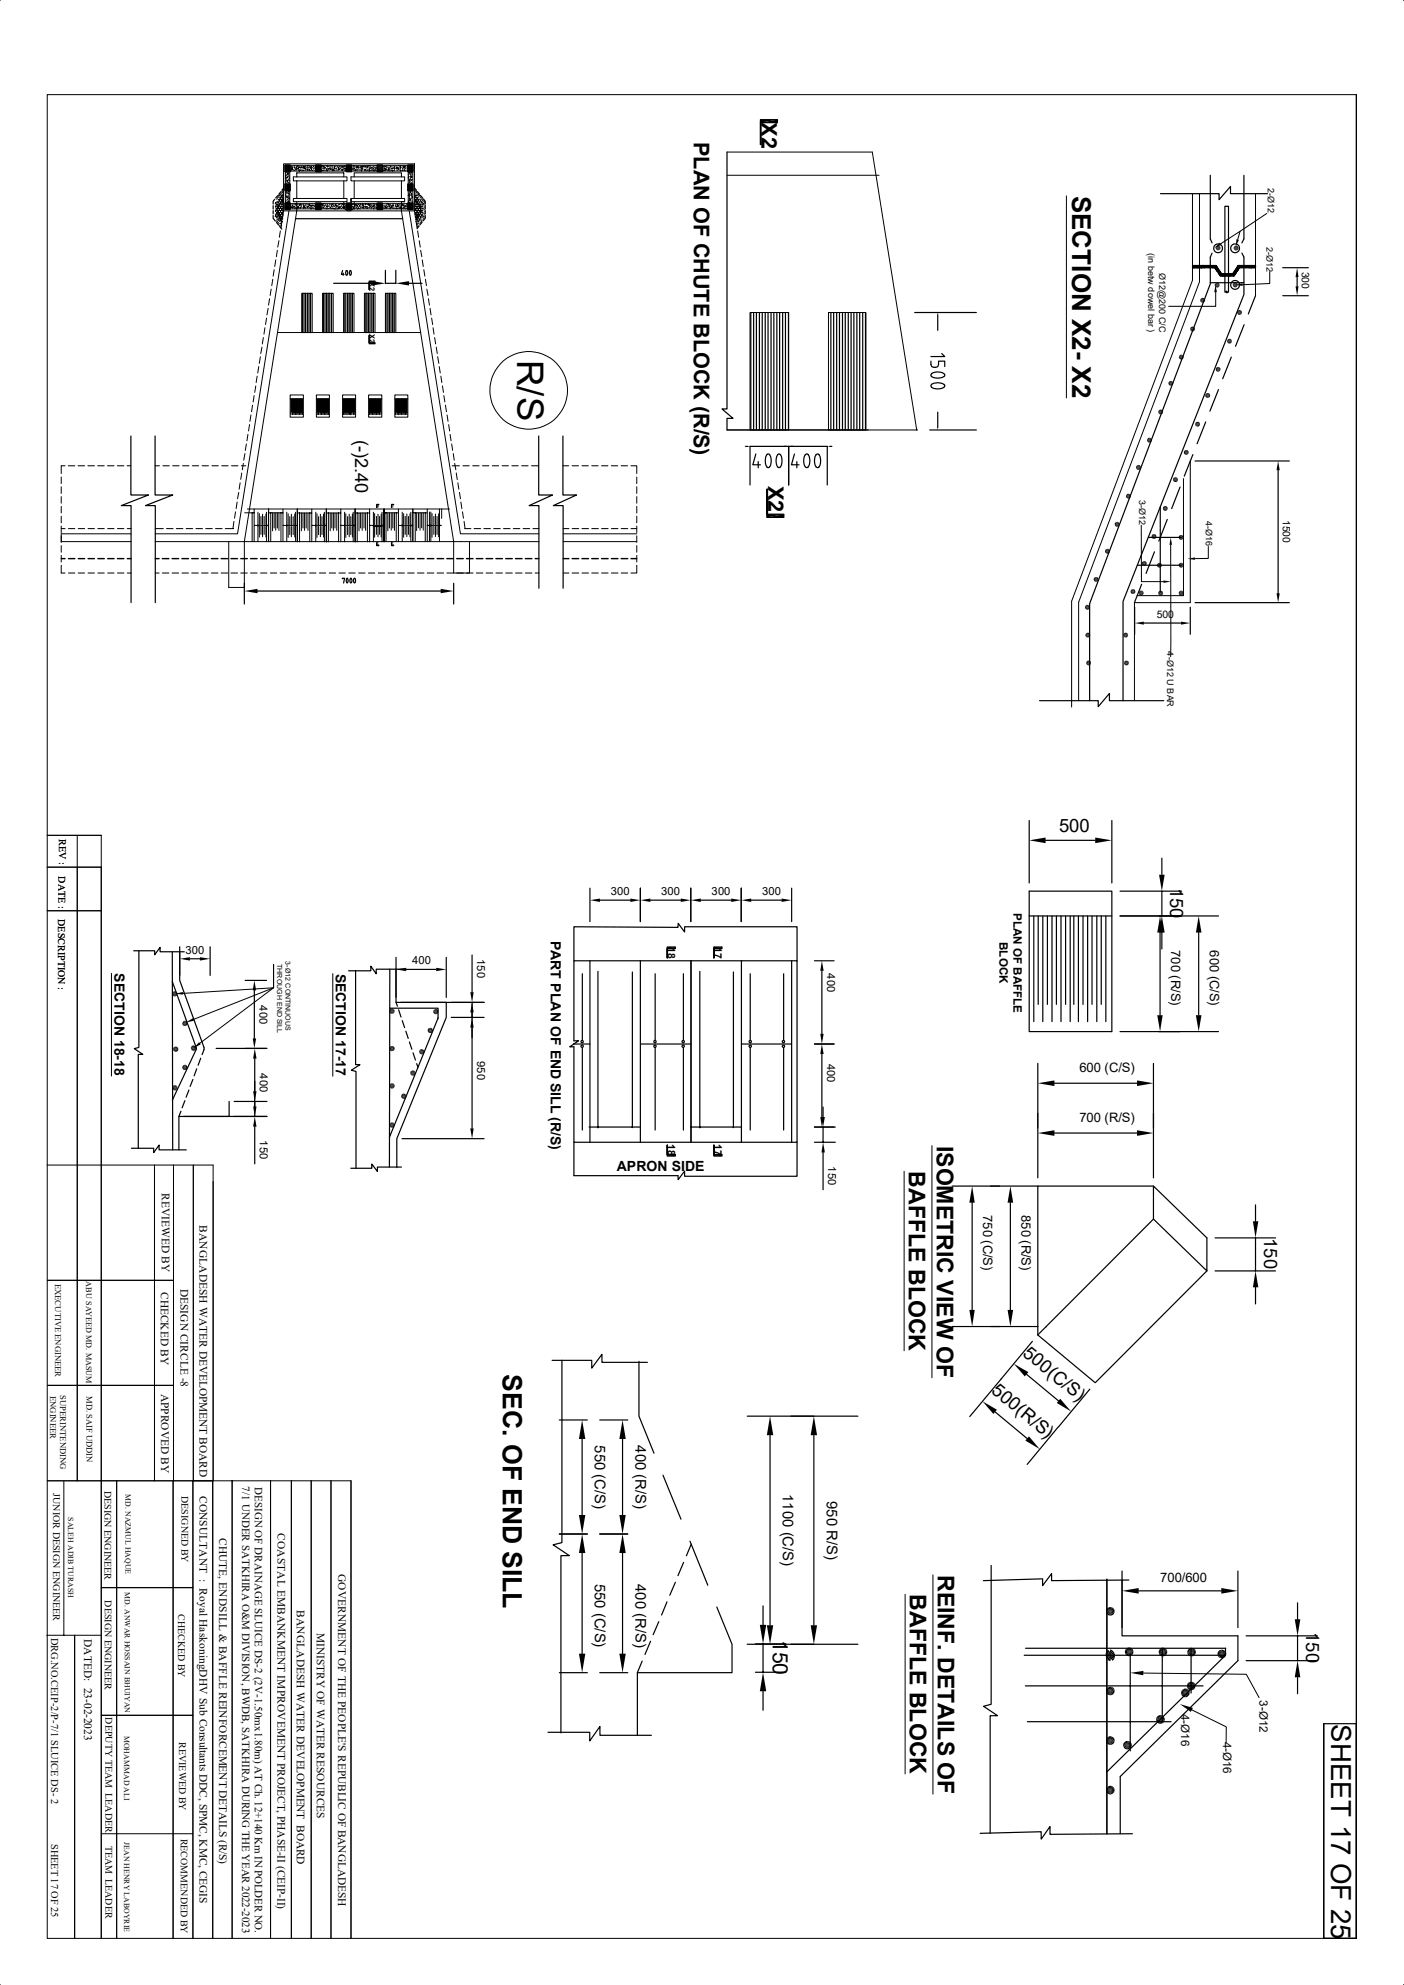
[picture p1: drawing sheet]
<svg xmlns="http://www.w3.org/2000/svg" width="297mm" height="420mm" viewBox="0 0 297 420" stroke-linecap="round" stroke-linejoin="round" font-family="sans-serif">
<defs><g id="words">
<text font-size="7.7" x="109.4" y="76.2" transform="rotate(90 109.4 76.2)">R/S</text>
<text font-size="5.8" x="281.6" y="364.8" transform="rotate(90 281.6 364.8)">SHEET 17 OF 25</text>
<text font-size="5.6" x="106.4" y="290.7" transform="rotate(90 106.4 290.7)">SEC. OF END SILL</text>
<text font-size="5.5" x="226.8" y="41.4" transform="rotate(90 226.8 41.4)">SECTION X2- X2</text>
<g font-size="4.9">
<text x="198.2" y="242.4" transform="rotate(90 198.2 242.4)">ISOMETRIC VIEW OF</text>
<text x="192.3" y="247.8" transform="rotate(90 192.3 247.8)">BAFFLE BLOCK</text>
<text x="198.4" y="333.2" transform="rotate(90 198.4 333.2)">REINF. DETAILS OF</text>
<text x="192.5" y="337.3" transform="rotate(90 192.5 337.3)">BAFFLE BLOCK</text>
</g>
<g font-size="4.6">
<text x="161.1" y="25.9" transform="rotate(90 161.1 25.9)">X2</text>
<text x="146.8" y="30" transform="rotate(90 146.8 30)">PLAN OF CHUTE BLOCK (R/S)</text>
<text x="162.5" y="102.8" transform="rotate(90 162.5 102.8)">X2</text>
</g>
<text font-size="4.5" x="163.5" y="346.9" transform="rotate(90 163.5 346.9)">150</text>
<g font-size="3.9">
<text x="75.1" y="93" transform="rotate(90 75.1 93)">(-)2.40</text>
<text x="224.1" y="176">500</text>
<text x="247.6" y="187.8" transform="rotate(90 247.6 187.8)">150</text>
<text x="267.4" y="262" transform="rotate(90 267.4 262)">150</text>
<text x="216.2" y="286.6" transform="rotate(40 216.2 286.6)">500(C/S)</text>
<text x="209.5" y="294.6" transform="rotate(40 209.5 294.6)">500(R/S)</text>
<text x="276.3" y="345.4" transform="rotate(90 276.3 345.4)">150</text>
</g>
<g font-size="3.1">
<text x="125.8" y="305.8" transform="rotate(90 125.8 305.8)">550 (C/S)</text>
<text x="134.4" y="305.8" transform="rotate(90 134.4 305.8)">400 (R/S)</text>
<text x="165.6" y="316.1" transform="rotate(90 165.6 316.1)">1100 (C/S)</text>
<text x="174.9" y="317.5" transform="rotate(90 174.9 317.5)">950 R/S)</text>
<text x="125.8" y="335.1" transform="rotate(90 125.8 335.1)">550 (C/S)</text>
<text x="134.4" y="335.2" transform="rotate(90 134.4 335.2)">400 (R/S)</text>
</g>
<g font-size="3">
<text x="116.5" y="199" transform="rotate(90 116.5 199)">PART PLAN OF END SILL (R/S)</text>
<text x="24.2" y="206" transform="rotate(90 24.2 206)">SECTION 18-18</text>
<text x="71" y="206" transform="rotate(90 71 206)">SECTION 17-17</text>
<text x="130.5" y="247.7">APRON SIDE</text>
</g>
<g font-size="2.8">
<text x="247.7" y="201" transform="rotate(90 247.7 201)">700 (R/S)</text>
<text x="255.9" y="201.1" transform="rotate(90 255.9 201.1)">600 (C/S)</text>
<text x="228.3" y="226.9">600 (C/S)</text>
<text x="228.3" y="237.4">700 (R/S)</text>
<text x="208" y="257.1" transform="rotate(90 208 257.1)">750 (C/S)</text>
<text x="216.1" y="257.1" transform="rotate(90 216.1 257.1)">850 (R/S)</text>
<text x="245.4" y="334.8">700/600</text>
</g>
<g font-size="2.5">
<text x="214.4" y="193.2" transform="rotate(90 214.4 193.2)">PLAN OF BAFFLE</text>
<text x="211.5" y="199.3" transform="rotate(90 211.5 199.3)">BLOCK</text>
<text x="266.4" y="359.8" transform="rotate(90 266.4 359.8)">3-Ø12</text>
<text x="249.9" y="362.6" transform="rotate(90 249.9 362.6)">4-Ø16</text>
<text x="258.8" y="368.5" transform="rotate(90 258.8 368.5)">4-Ø16</text>
</g>
<g font-size="2.4">
<text x="129.2" y="189.4">300</text>
<text x="139.9" y="189.4">300</text>
<text x="150.5" y="189.4">300</text>
<text x="161.2" y="189.4">300</text>
<text x="39.2" y="201.8">300</text>
<text x="101" y="202.9" transform="rotate(90 101 202.9)">150</text>
<text x="87.2" y="204">400</text>
<text x="175" y="205.9" transform="rotate(90 175 205.9)">400</text>
<text x="54.9" y="212.7" transform="rotate(90 54.9 212.7)">400</text>
<text x="55" y="227.1" transform="rotate(90 55 227.1)">400</text>
<text x="101" y="224.5" transform="rotate(90 101 224.5)">950</text>
<text x="175" y="225" transform="rotate(90 175 225)">400</text>
<text x="55" y="241.3" transform="rotate(90 55 241.3)">150</text>
<text x="175.2" y="246.8" transform="rotate(90 175.2 246.8)">150</text>
<text x="34.2" y="252.5" transform="rotate(90 34.2 252.5)">REVIEWED BY</text>
<text x="42.2" y="259.2" transform="rotate(90 42.2 259.2)">BANGLADESH WATER DEVELOPMENT BOARD</text>
<text x="34" y="273.3" transform="rotate(90 34 273.3)">CHECKED BY</text>
<text x="38.2" y="272.7" transform="rotate(90 38.2 272.7)">DESIGN CIRCLE -8</text>
<text x="34.1" y="294.9" transform="rotate(90 34.1 294.9)">APPROVED BY</text>
<text x="42.2" y="316.5" transform="rotate(90 42.2 316.5)">CONSULTANT : Royal HaskoningDHV Sub Consultants DDC, SPMC, KMC, CEGIS</text>
<text x="46.4" y="325.4" transform="rotate(90 46.4 325.4)">CHUTE, ENDSILL &amp; BAFFLE REINFORCEMENT DETAILS (R/S)</text>
<text x="58.7" y="324.4" transform="rotate(90 58.7 324.4)">COASTAL EMBANKMENT IMPROVEMENT PROJECT, PHASE-II (CEIP-II)</text>
<text x="71.5" y="333" transform="rotate(90 71.5 333)">GOVERNMENT OF THE PEOPLE'S REPUBLIC OF BANGLADESH</text>
<text x="62.8" y="340.7" transform="rotate(90 62.8 340.7)">BANGLADESH WATER DEVELOPMENT BOARD</text>
<text x="17.8" y="346.8" transform="rotate(90 17.8 346.8)">DATED: 23-02-2023</text>
<text x="67" y="345.5" transform="rotate(90 67 345.5)">MINISTRY OF WATER RESOURCES</text>
</g>
<g font-size="2.3">
<text x="51.2" y="314.5" transform="rotate(90 51.2 314.5)">7/1 UNDER SATKHIRA O&amp;M DIVISION, BWDB, SATKHIRA DURING THE YEAR 2022-2023</text>
<text x="53.9" y="314.6" transform="rotate(90 53.9 314.6)">DESIGN OF DRAINAGE SLUICE DS-2 (2V-1.50mx1.80m) AT Ch. 12+140 Km IN POLDER NO.</text>
</g>
<g font-size="2.2">
<text x="275.4" y="57.4" transform="rotate(90 275.4 57.4)">300</text>
<text x="271.4" y="110" transform="rotate(90 271.4 110)">1500</text>
<text x="244.7" y="130.8">500</text>
<text x="141.3" y="200.4" transform="rotate(90 141.3 200.4)">18</text>
<text x="151.1" y="200.4" transform="rotate(90 151.1 200.4)">17</text>
<text x="141.3" y="242" transform="rotate(90 141.3 242)">18</text>
<text x="151.1" y="242" transform="rotate(90 151.1 242)">17</text>
<text x="10.8" y="346.5" transform="rotate(90 10.8 346.5)">DRG.NO.CEIP-2/P-7/1 SLUICE DS- 2</text>
<text x="10.8" y="390.2" transform="rotate(90 10.8 390.2)">SHEET 17 OF 25</text>
</g>
<g font-size="2.1">
<text x="12.5" y="177.5" transform="rotate(90 12.5 177.5)">REV :</text>
<text x="12.4" y="185.4" transform="rotate(90 12.4 185.4)">DATE :</text>
<text x="12.3" y="194.4" transform="rotate(90 12.3 194.4)">DESCRIPTION :</text>
<text x="11.2" y="315.9" transform="rotate(90 11.2 315.9)">JUNIOR DESIGN ENGINEER</text>
<text x="22.1" y="315.4" transform="rotate(90 22.1 315.4)">DESIGN ENGINEER</text>
<text x="38.4" y="316.5" transform="rotate(90 38.4 316.5)">DESIGNED BY</text>
<text x="22.2" y="338.6" transform="rotate(90 22.2 338.6)">DESIGN ENGINEER</text>
<text x="37.7" y="341.5" transform="rotate(90 37.7 341.5)">CHECKED BY</text>
<text x="22.3" y="363.4" transform="rotate(90 22.3 363.4)">DEPUTY TEAM LEADER</text>
<text x="37.9" y="368.6" transform="rotate(90 37.9 368.6)">REVIEWED BY</text>
<text x="38.3" y="389" transform="rotate(90 38.3 389)">RECOMMENDED BY</text>
<text x="22.3" y="390.5" transform="rotate(90 22.3 390.5)">TEAM LEADER</text>
</g>
<g font-size="1.9">
<text x="268.2" y="39.7" transform="rotate(90 268.2 39.7)">2-Ø12</text>
<text x="242.9" y="53.5" transform="rotate(90 242.9 53.5)">(in betw dowel bar )</text>
<text x="267.9" y="52.2" transform="rotate(90 267.9 52.2)">2-Ø12</text>
<text x="245.2" y="57.7" transform="rotate(90 245.2 57.7)">Ø12@200 C/C</text>
<text x="241" y="105.7" transform="rotate(90 241 105.7)">3-Ø12</text>
<text x="255.1" y="110.2" transform="rotate(90 255.1 110.2)">4-Ø16</text>
<text x="246.9" y="137.8" transform="rotate(90 246.9 137.8)">4-Ø12 U BAR</text>
</g>
<g font-size="1.8">
<text x="11.6" y="271.6" transform="rotate(90 11.6 271.6)">EXECUTIVE ENGINEER</text>
<text x="10.6" y="295.3" transform="rotate(90 10.6 295.3)">ENGINEER</text>
<text x="12.7" y="295.2" transform="rotate(90 12.7 295.2)">SUPERINTENDING</text>
<text x="18.3" y="295.3" transform="rotate(90 18.3 295.3)">MD. SAIF UDDIN</text>
</g>
<g font-size="1.7">
<text x="18.2" y="271.1" transform="rotate(90 18.2 271.1)">ABU SAYEED MD. MASUM</text>
<text x="26.5" y="316.1" transform="rotate(90 26.5 316.1)">MD. NAZMUL HAQUE</text>
<text x="14.4" y="321.1" transform="rotate(90 14.4 321.1)">SALEH ADIB TURASH</text>
<text x="26.4" y="336.9" transform="rotate(90 26.4 336.9)">MD. ANWAR HOSSAIN BHUIYAN</text>
<text x="26.3" y="367.2" transform="rotate(90 26.3 367.2)">MOHAMMAD ALI</text>
<text x="26.3" y="389.7" transform="rotate(90 26.3 389.7)">JEAN HENRY LABOYRIE</text>
</g>
<g font-size="1.6">
<text x="78.2" y="59.7" transform="rotate(90 78.2 59.7)">X2</text>
<text x="78.2" y="70.7" transform="rotate(90 78.2 70.7)">X2</text>
</g>
<g font-size="1.5">
<text x="58.6" y="203.9" transform="rotate(90 58.6 203.9)">THROUGH END SILL</text>
<text x="60.4" y="203.4" transform="rotate(90 60.4 203.4)">3-Ø12 CONTINUOUS</text>
</g>
<g font-size=".6">
<text x="79.7" y="106.8" transform="rotate(90 79.7 106.8)">18</text>
<text x="82.8" y="106.7" transform="rotate(90 82.8 106.7)">17</text>
<text x="79.7" y="114.8" transform="rotate(90 79.7 114.8)">18</text>
<text x="82.8" y="114.8" transform="rotate(90 82.8 114.8)">17</text>
</g>
</g></defs>
<g fill="none" stroke="#000" stroke-width=".21">
<path d="M10 20h276.9v390.1h-276.9zM60.3 39.6l.6 .7M60.3 36.2l.1 2.7 1 1.1M60.3 35l1.1 1.1M60.3 35.2l1.1 1.1M60.3 35.5l.8 .8M60.3 35.7l.6 .6M60.3 35.9l.3 .4M60.3 39.2l1.1 1.1M60.3 39.4l.9 .9M60.3 39.9l.4 .4M60.4 37.1l.1 .1"/>
<path d="M60.4 37.2h.1M60.4 38.4h.1M60.5 37.5h.1M60.5 36.5h.1M60.5 37.6h.1M60.5 37.8h.1M60.5 34.9l.9 1M60.5 38.1h.1M60.5 38.8h.1M60.5 36.6h.1M60.5 36.9h.1M60.5 37.2h.1"/>
<path d="M60.6 38.7h.1M60.6 38.9l.8 .9M60.6 36.4h.1M60.6 37.6h.1M60.6 37.8l.1 .1M60.7 38.2h.1M60.7 37h.1M60.7 34.9l.7 .7M60.7 38.5h.1M60.8 37.4v.1M60.8 37.4l.1 .1M60.8 37.6h.1"/>
<path d="M60.8 38.4h.1M60.8 38.9l.6 .6M60.9 36.6h.1M60.9 38.1h.1M60.9 36.5h.1M60.9 36.8h.1M61 37.2h.1M61 38.7h.1M61 34.9l.4 .4M61 36.4h.1M61 38h.1M61 38.6h.1"/>
<path d="M61 37.9h.1M61 36.8h.1M61 37.4h.1M61 38.9l.4 .4M61.1 37h.1M61.1 36.6h.1M61.1 38.2h.1M61.1 38.6h.1M61.2 37.6h.1M61.2 37.3h.1M61.2 34.9l.2 .2M61.3 38.2h.1"/>
<path d="M61.3 37.8h.1M61.3 36.3l.1 2.7M61.4 36.2h5.4M61.4 35.1h5.4M61.5 36.1h.1M61.6 35.7h.1M61.6 35.5h.1M61.6 35.3h.1M61.7 35.9h.1M61.8 35.7h.1M61.8 35.9h-.2M61.8 35.7l.1 .2"/>
<path d="M61.8 35.7v.2l.1-.1M61.8 35.6h.1M61.9 35.3h.1M62 35.4h.1M62.1 35.9l-.1 .1M62.2 36.1h.1M62.3 35.1h.1M62.3 35.3h.1M62.3 35.5h.1M62.3 35.4h.1M62.3 35.6h.1M62.4 36h.1"/>
<path d="M62.6 35.5h.1M62.6 35.8h.1M62.7 35.4h.1M62.7 35.2h.1M62.7 35.3h.1M62.7 35.9l.1 .1M62.7 35.6h.1M62.8 35.9h.1M62.8 37.4h10.6v.9h-10.6M62.8 37.4h-.7v.9h.7M62.8 37.4v-.8h9.9v.8M62.8 38.3v3.7"/>
<path d="M62.8 35.7h.1M62.9 35.1h.1M63 35.3h.1M63 35.6l.1 .1M63 35.1h.1M63.1 35.4h.1M63.1 35.6l.1 .1M63.1 35.9l.1 .1M63.2 35.7h.1M63.4 36.2h.1M63.4 35.9h.1M63.4 35.3l.1 .1z"/>
<path d="M63.4 36h.1M63.4 35.3h.1M63.5 36h.1M63.5 35.7h.1M63.6 36h.1M63.7 35.3h.1M63.8 36h.1M63.8 35.4h.1M63.8 35.8h.1M63.8 35.2h.1M63.9 36h.1M63.9 35.3h.1"/>
<path d="M64 35.5h.1M64 36.1h.1M64.1 35.6h.1M64.2 36h.1M64.2 35.5h.1M64.3 35.2h.1M64.3 36h.1M64.3 35.5l.1 .1M64.3 35.4l.1 .1M64.3 35.6h.1M64.4 35.3h.1M64.5 35.9h.1"/>
<path d="M64.6 35.5h.1M64.6 35.8h.1M64.6 35.2h.1M64.6 36h.1M64.6 35.6h.1M64.7 35.2h.1M64.7 35.5h.1M64.8 35.9h.1M64.9 35.5h.1M65 36.1h.1M65 35.6h.1M65 35.9h.1"/>
<path d="M65.1 35.3h.1M65.1 35.1h.1M65.1 35.5h.1M65.2 35.8h.1M65.2 35.4h.1M65.2 36h-.1M65.3 35.5h.1M65.4 36.1h.1M65.4 35.9h.1M65.4 35.1h.1M65.5 35.8h.1M65.6 35.3l.1 .1z"/>
<path d="M65.6 36.1h.1M65.7 35.5l-.1 .1M65.7 35.6h.1M65.7 36.1h.1M65.9 35.8h.1M65.9 35.7v.1M65.9 35.3h-.1M65.9 35.4h.1M65.9 35.9h.1M66 35.5h.1M66.1 36.1h-.1M66.1 36.1h.1"/>
<path d="M66.1 35.5h.1M66.3 35.8h.1M66.3 35.3h.1M66.3 35.2h.1M66.3 35.7h.1M66.4 35.6h.1M66.5 36.1h.1M66.5 35.3h.1M66.6 36h.1M66.7 35.6h.1M66.7 35.3h.1M66.7 35.5v.1"/>
<path d="M66.8 36h.1M66.8 35.6h-.1M66.8 35.1l1.1 1.1M66.8 35.3l.9 1M66.8 35.6l.7 .7M66.8 35.9l.4 .4M66.8 36.1l.2 .2M66.8 34.9l1.1 1.1M67.1 34.9l.8 .8M67.3 34.9l.6 .6M67.6 34.9l.3 .4M67.8 34.9l.1 .1"/>
<path d="M67.9 35.5h.1M67.9 36.2h5.4M67.9 35.1h5.4M67.9 35.2h.1M68 36h.1M68 35.3h.1M68 35.9h.1M68.1 35.1h.1M68.2 35.6h.1M68.3 36.1h.1M68.4 35.3h-.1M68.4 35.6h.1"/>
<path d="M68.5 35.1h.1M68.5 35.7h-.2M68.5 36.1h.1M68.6 35.6h.1M68.6 35.5h.1M68.6 35.3h.1M68.7 35.6h.1M68.7 35.9h.1M68.7 36h.1M68.7 35.4h.1M69 35.6h.1M69.1 35.6h.1"/>
<path d="M69.1 35.9h.1M69.1 35.7h.1M69.2 35.1h.1M69.2 36l.1 .1M69.2 36.1l.1 .1M69.3 35.3h.1M69.3 35.1h-.1M69.3 35.6h.1M69.4 36h.1M69.5 35.2h.1M69.6 35.9h.1M69.5 35.7h.1"/>
<path d="M69.6 35.6h.1M69.6 35.1h.1M69.7 35.9h.1M69.7 35.6h.1M69.7 35.3h.1M69.8 35.6h.1M69.8 35.1h.1M69.9 35.5h.1M69.9 35.7h.1M70 35.1h.1M70 35.3h.1M70.1 35.7h.1"/>
<path d="M70.1 35.9h.1M70.2 35.1h.1M70.3 35.4h.1M70.3 35.6h.1M70.3 35.8h.1M70.4 35.1h.1M70.4 35.9v.1M70.4 35.9l-.1 .1M70.4 35.7h.1M70.4 35.9l.1 .1zM70.7 35.4h.1M70.7 35.3h.1"/>
<path d="M70.7 35.7h.1M70.7 36h.1M70.7 35.1h.1M70.8 36.1h.1M70.8 35.6h.1zM70.8 36h.1M70.8 35.3h.1M70.8 35.7h.1M70.9 35.8h.1M70.9 35.2h.1M71.1 35.1h.1M71.1 35.7h.1"/>
<path d="M71.2 36h.1M71.2 35.7h.1M71.2 35.6h.1M71.4 35.3h.1M71.5 35.3h.1M71.5 35.1h.1M71.5 35.4h.1M71.5 35.7h.1M71.6 36h-.2M71.6 35.6h.1M71.6 35.5v.1M71.8 35.8l-.1 .1h.2"/>
<path d="M71.8 35.1h.1M71.8 35.2h.1M71.9 35.6h.1M71.9 35.3h.1M71.9 35.7h.1M72 35.6h.1M72.1 35.3h.1M72.2 35.2h.1M72.2 36h.1M72.3 35.4h.1M72.3 35.8h.1M72.3 35.9h.1"/>
<path d="M72.4 36.1h.1M72.4 35.3h.1M72.4 35.8h.1M72.6 35.2h.1M72.6 35.6h.1M72.6 35.9h.1M72.6 35.3h.1M72.7 35.5h.1M72.7 38.3v3.7M72.8 35.7l-.2 .1M72.8 35.3h.1M72.9 35.2h.1"/>
<path d="M72.9 35.9h.1M72.9 35.6l.2 .1-.1-.1M73 35.8h.2M73 35.1h.1M73.1 36.1h.1M73.2 36h.1M73.2 35.5h.1M73.3 35.9h.1M73.2 36.2h.1M73.3 35.1v.1M73.3 35.2h.1M73.3 35.1h.1"/>
<path d="M73.3 35.5l.8 .8M73.3 35l1.1 1.1M73.3 35.3l1 1M73.3 35.8l.5 .5M73.3 36l.3 .3M73.3 36.2l.1 .1M73.4 34.9l1 1M73.7 34.9l.7 .7M73.9 34.9l.5 .5M74.2 34.9l.2 .2M74.4 36.2h5.4l.2 .1M74.4 35.1h5.4"/>
<path d="M74.4 35.3h.1M74.5 35.7h.1M74.5 35.9h.1M74.7 35.5h.1M74.7 35.8h.1M74.8 35.3h.1M74.8 35.9h.1M74.8 36.1h.1M74.9 35.6h.1M74.9 35.3h.1M74.9 35.5h.1M74.9 35.1h.1"/>
<path d="M74.9 37.4v-.8h10v.8M74.9 38.3v3.7M75 36h.1M75 35.1h.1M75.1 35.8h.1M75.1 36.1h.1M75.1 35.3h.1M75.2 35.9h.1M75.3 36h.1M75.3 35.9h.1M75.3 35.4h.1M75.4 35.6h.1"/>
<path d="M75.4 35.8h.1M75.5 35.4h-.1M75.5 35.2h.1M75.5 36.1h.1M75.6 35.9h.1M75.6 35.3h-.1M75.7 35.4l.1 .1zM75.7 35.3v.1M75.7 35.3h.1M75.7 35.9h.1M75.8 35.3h.1M75.9 35.7h.1"/>
<path d="M75.9 35.3h.1M75.9 35.9h.1M76 36h.1M76 35.4h.1M76.2 35.3h.1M76.3 35.6h.1M76.3 36h.1M76.3 35.9h.1M76.4 36h.1M76.5 36.2h.1M76.5 35.3h.1M76.5 35.8h.1"/>
<path d="M76.5 35.6h.1M76.5 35.3h.2M76.7 35.9h.1M76.8 35.1v.2v-.1M76.8 35.6h-.2M77 35.2h.1M77 35.3h.1M77.1 35.9h.1M77.1 35.9l.1 .1M77.2 35.2h.1M77.2 35.8h.1M77.3 35.9l.1 .1"/>
<path d="M77.3 35.9v.1M77.3 35.8h.1M77.3 35.4h.1M77.4 35.1h.1M77.5 35.5h.1M77.5 35.9l-.2 .1M77.6 35.7h.1M77.6 35.1h.1M77.7 35.3h.1M77.7 35.4h.1M77.8 35.2h.1M77.8 36h-.1"/>
<path d="M77.8 35.9h.1M77.9 35.3h.1M77.9 35.8h.1M78 35.1h.1M78.1 36.1h.1M78.1 35.4h.1M78.1 35.8h.1M78.2 35.6h.1M78.2 36h.1M78.2 35.3h.1M78.3 35.6h.1M78.3 36.1h.1"/>
<path d="M78.4 35.3h.1M78.4 35.4h.1M78.5 36h.1M78.5 35.5h.1M78.7 35.6h.1M78.7 35.9h.1M78.7 35.5h.1M78.7 36.1h.1M78.8 35.4h.1M78.9 35.9h.1M78.9 35.3h.1M78.9 36h.1"/>
<path d="M79 35.6h.1M79 35.2h.1M79.1 36.1l.1 .1M79.1 36l.1 .1M79.1 35.3h.1M79.1 35.9h.1M79.2 36h.1M79.2 35.4h.1M79.4 35.1h.1M79.3 35.8h.1M79.4 36.1h.1M79.5 35.5h.1"/>
<path d="M79.6 35.6h.1M79.6 35.4h.1M79.7 36h.1M79.8 35.1h.1M79.8 34.9l1.1 1.1M79.8 35.2l1.1 1.1M79.8 35.4l.9 .9M79.8 35.6l.6 .7M79.8 35.9l.4 .4M80.1 34.9l.8 .9M80.3 34.9l.6 .7M80.5 34.9l.4 .4"/>
<path d="M80.8 34.9l.1 .2h5.4l1.1 1.1M80.9 36.2h5.4M81 35.6h.1M81 35.3h.1M81 35.8h.1M81 35.5h.1M81.1 35.2h.1M81.1 36h.1M81.1 36.1h.1M81.2 35.6h.1M81.2 35.3h.1M81.3 36h.1"/>
<path d="M81.4 35.9h.1M81.4 35.6h.1M81.4 35.2h.1M81.4 35.5h.1M81.5 36.1h.1M81.6 35.8l.1 .1zM81.7 35.8h.1M81.8 35.2h.1M81.8 35.5h.1M81.9 35.9h.1M81.9 35.4h.1M81.9 36.1h.1"/>
<path d="M82 36h.1M82.1 35.6h.1M82.2 35.6h.1M82.2 35.5h.1M82.2 36.1h.1M82.3 35.8v.1zM82.3 35.8h.1M82.3 35.1h.1M82.3 36h.1M82.3 35.4h.1M82.4 35.6h.1M82.5 35.6h.1"/>
<path d="M82.6 35.3h.1M82.7 35.8h.1M82.7 36h.1M82.8 35.6l.2 .1-.1-.1M82.9 35.6h.1M83 36.2h.1M83 35.3h.1M83.1 35.6h.1M83.1 36.1h.1M83.3 35.4h.1M83.3 35.6h.1M83.3 36.1h.1"/>
<path d="M83.4 35.5h.1M83.4 35.2h.1M83.4 36h.1M83.4 35.6h.1M83.4 35.9h.1M83.4 35.5l.1 .1M83.5 35.5v.1M83.5 35.3h.1M83.6 35.6h.1M83.8 35.6h.1M83.8 35.3h.1M83.8 35.5l.1 .1"/>
<path d="M83.9 35.5v.1M83.9 35.9h.1M84 35.6h.1M84 35.3h.1M84 36.1h.1M84 35.5h.1M84.1 36h.1M84.3 35.8h.1M84.3 35.5h-.2l.1 .1M84.4 35.6h.1M84.5 35.9h.1M84.5 35.3h.1"/>
<path d="M84.6 35.7h.1M84.7 36.2h.1M84.7 35.1h-.1M84.7 35.4h.1M84.7 35.8h.1M84.7 36.1h.1M84.7 35.6h.1M84.8 36h.1M84.9 37.4h.7v.9h-.7M84.9 37.4h-10.6v.9h10.6M84.9 38.3v3.7M85 35.4h.1"/>
<path d="M85 35.1h.1M85 36.1h.1M85.1 36.1h.1M85.1 35.6h.1M85.2 35.9h.1M85.2 35.6h.1M85.2 35.3h.1M85.4 35.3l.1 .1M85.4 35.3h.1M85.4 35.1h.1M85.4 35.7h.1M85.5 35.4h.1"/>
<path d="M85.5 35.7h.1M85.5 36h.1M85.6 35.2v.1zM85.6 35.8h.1M85.6 35.2h.1M85.8 35.1h.1M85.8 35.3h.1M85.9 35.6h-.1M85.9 35.7h.1M85.9 36h.1M86.1 35.4h.1M86.1 35.1h.1"/>
<path d="M86.2 36h.1M86.2 35.6h.1M86.3 40l.4 .3M86.3 39l1.1 1.1M86.3 35.3l1 1v2.6M86.3 35.6l.7 .7M86.3 35.8l.5 .5M86.3 36.1l.3 .2M86.3 36.3h.1M86.3 39.2l1.1 1.1M86.3 39.5l.9 .8M86.3 39.7l.6 .6"/>
<path d="M86.3 35.9h.1M86.3 35.6v.1M86.3 35.7h-.1M86.4 37.6h.1M86.4 36.3v2.6M86.4 36.8h.1M86.4 34.9l1 1M86.4 37h.1M86.4 37.3h.1M86.4 37.4h.1M86.5 38.9l.9 .9M86.5 36.4h.1z"/>
<path d="M86.5 37.7h.1M86.5 38h.1M86.6 38.2h.1M86.6 38.4h.1M86.6 38.7h.1M86.6 38.5h.1M86.7 34.9l.7 .8M86.7 38h.1M86.7 38.6h.1M86.7 36.5l.1 .1M86.7 37.4h.1M86.7 38.9l.7 .7"/>
<path d="M86.7 36.8h.1M86.7 36.9h.1M86.8 38.4h.1M86.8 36.9h.1M86.8 37.4h.1M86.8 37.2h.1M86.8 37.8h.1M86.9 38.9h-.1M86.9 34.9l.5 .5M86.9 37.3h.1M86.9 36.6h.1M87 38.1h.1"/>
<path d="M87 38.6h.1M87 38.9l.4 .5M87 37.5h-.1M87 38h-.1M87 37.3h.1M87 38.7h.1M87 36.6h.1M87 38.2h.1M87.1 36.5h.1M87.1 36.9h.1M87.1 34.9l.3 .3M87.1 36.4h.1"/>
<path d="M87.1 38.8h.1M87.2 37.3h.1M87.2 37.4h.1M87.2 36.9h.1M87.2 38.9l.2 .2M87.2 38h.1M87.4 34.9v.1M87.7 34.7v9.9h-27.7v-9.9h27.7v.6M153.8 32.2h30.7l9.4 58.8M153.8 37.1h32.2M160.9 26v4.6M57.7 59.1l-.2 1.4"/>
<path d="M58 57.1l-.2 1.3M58.2 43h.1M58.3 45.4h.2l-.2 .2v-.1M58.3 44.5h.2l-.2 .2v-.1M58.3 43.6h.2l-.2 .2v-.1M58.3 45.8h-.1M58.3 55l-.2 1.4M58.4 42.8v.1M58.5 46.1h.1M58.5 41.9h.1M58.5 44.1h.2l-.1 .2zM58.5 43.2h.2l-.1 .2z"/>
<path d="M58.5 45h.2l-.1 .2zM58.5 46.5h.1M58.5 46.9h.1M58.5 45.9l.2-.1-.1 .3M58.5 42.2h.1M58.6 46.7h.1M58.7 46.4l.3-.1-.1 .1M58.7 46.9h.1M58.7 42h.1M58.7 53l-.2 1.3M58.7 42.7h.3l-.2 .2zM58.7 41.7h.1"/>
<path d="M58.7 47.2h.1M58.7 45.4h.3l-.2 .2zM58.8 44.5v.2l.2-.2h-.2M58.8 43.6v.3l.2-.3h-.2M58.8 41.7h.1M58.9 46.7h.1M58.9 47.1h.1M58.9 47.4h.1M58.9 41.6h.1M58.9 41.4h.1M59 42.2h.2l-.1 .3zM59 41.2h.1"/>
<path d="M59 45h.2l-.1 .2zM59 44.1h.2l-.1 .2zM59 43.2h.2l-.1 .2zM59 45.8h.2l-.1 .3zM59 45.4l-.1 .1M59 50.9l-.2 1.4M59.1 45.9h.1M59.1 41.4h.1M59.1 46.7l.1 .2M59.1 47.3h.1M59.1 47.7h.1M59.1 41.1h.1"/>
<path d="M59.2 41.1h.1M59.2 40.9h.1M59.2 41.8h.3l-.1 .2zM59.2 46.3l.2 .2 .1-.2M59.2 45.4h.3l-.1 .2zM59.2 44.5h.3l-.1 .2zM59.2 43.6h.3l-.1 .3zM59.2 46.3h.3M59.2 46.3l.2 .3 .1-.3M59.3 41.6h.1M59.3 47.3h.1M59.3 41.2h.1"/>
<path d="M59.3 48.9l-.2 1.3M59.4 47.7h.1M59.4 41.1h.1M59.4 41.4h.1M59.4 47.5h.1M59.4 47.9h.1M59.4 48h.1M59.4 47.2h.1M59.5 40.9h.1M59.5 42.2h.3l-.2 .3zM59.5 47.2h.1M59.5 45.9h.3l-.2 .2z"/>
<path d="M59.5 45h.3l-.2 .2zM59.5 44.1h.3l-.2 .2zM59.5 43.2h.3l-.2 .2zM59.5 42.7h-.3l.2 .2M59.6 47.6h.1M59.6 40.6h.1M59.6 41.1h.1M59.6 41.4h.2l-.2 .2v-.2M59.6 40.7h.2M59.6 46.8l-.2 1.4M59.6 46.7h-.1l.1 .2M59.7 46.8h-.2l.2 .1"/>
<path d="M59.7 40.8h.1M59.7 40.6h.1M59.8 40.4h.1M59.8 41.8h.2l-.1 .2zM59.8 46.3h.1M59.9 40.5h.1M59.9 40.3h.1M59.9 45.4h-.1l.1 .2M59.9 44.5h-.1l.1 .2v-.1M59.9 43.6h-.1l.1 .3v-.2M60 40.9l-.1 .2M60 44.6l-.2 1.5"/>
<path d="M60 42.7h-.2l.1 .3 .1-.2M60.3 40.1l.2 .2M60.3 43.1l1.1 1.1M60.3 43.3l1 1M60.3 43.6l.8 .7M60.3 43.8l.5 .5M60.3 44l.3 .3M60.3 44.3h.1M60.4 40.3v2.7M60.4 43l1 .9M60.5 41.4h.1M60.5 42.6h.1"/>
<path d="M60.5 40.4h.1M60.5 41.1h.1M60.5 40.6h.1M60.5 42.9h.1M60.5 41h.1M60.6 40.4h.1M60.6 41.8h.1M60.6 41.5h.1M60.6 41.6h.1M60.6 40.8h.1M60.7 42.4h.1M60.7 42.1h.1"/>
<path d="M60.7 43l.7 .7M60.7 42.8l.1 .1zM60.7 41.5h.1M60.7 41.8h.1M60.7 42.7h.1M60.8 42.7h.1M60.8 42.2h.1M60.8 40.7h.1M60.8 40.4h.1M60.8 42.1h.1M60.9 41.7h.1zM60.9 41h.1"/>
<path d="M60.9 40.9h.1M60.9 42.9h.1M60.9 43l.5 .4M61 40.4h.1M61 41.4h.1M61 42.5v.1M61 40.7h.1M61 41.5h-.1M61 42.5h.1M61 40.5l.1 .1M61 42.1h.1M61 42h.1"/>
<path d="M61.1 40.5l.1 .1M61.1 40.9h.1M61.1 40.4h.1M61.1 41.1h.1M61.1 42.9h.1M61.1 44.6l-10.9 68.3h-17.3M61.1 42.7h.1M61.2 41.1h.1M61.2 42.6h.1M61.2 41.8h.1M61.2 43l.2 .2M61.3 42v.1"/>
<path d="M61.3 40.3v2.7M61.4 43.1h5.4M61.4 44.2h5.4M61.4 43.5h.1M61.4 43.9h.1M61.6 43.3h.1M61.6 43.7h.1M61.6 43.9h.1M61.8 43.5h.1M61.8 43.7h.1M61.8 43.9h.1M61.9 43.5h.1"/>
<path d="M61.9 44.2h.1M61.9 43.3h.1M61.9 43.1h.1M61.9 43.7h.1M62 43.9h.1M62.1 42h11.3v.7h-11.3zM62.2 43.8h.1M62.3 44h.1M62.3 43.7h.1M62.3 43.3h.1M62.4 43.6h.1M62.4 43.9h.1"/>
<path d="M62.5 43.9h.1M62.6 43.1h.1M62.6 43.3h-.1M62.7 44.1h.1M62.7 43.3h.1M62.7 43.9h.1M62.8 42.7v1.9l-11.1 70h-18.8M62.8 43.9h.1M62.9 44h.1M62.9 43.2h.1M63 43.8h.1M63 43.6h.1"/>
<path d="M63 43.7h.1M63 43.3h.1M63.1 43.6h.1M63.1 43.9h.1M63.3 43.2h.1M63.4 43.5h.1M63.4 43.4h.1M63.4 43.9h.1M63.5 43.9h.1M63.5 44h.1M63.5 43.4h.1M63.5 43.2h.2"/>
<path d="M63.6 44h-.1M63.6 43.2h.1M63.6 43.8h.1M63.7 43.7h.1M63.8 43.5h.1M63.8 43.8h.1M63.8 43.3h.1M63.9 43.9h.1M64.1 43.3h.1M64.1 43.1h.1M64.2 43.9h.1M64.2 44h.1"/>
<path d="M64.2 43.8h.1M64.2 43.4h.1M64.3 43.6h.1h-.2M64.3 44.1h.1M64.3 43.9h.1M64.3 43.8l.1 .1M64.4 43.7h.1M64.5 43.4h.1M64.6 43.4h.1M64.6 43.9h.1M64.6 44.1h.1M64.6 43.3h.1"/>
<path d="M64.8 43.6h.1M64.9 43.4h.1M64.9 43.3h.1M65 43.7h.1M65 43.9h.1M65.1 43.7h.1M65.2 43.6h.1M65.2 43.4h.1M65.3 43.3h.1M65.3 44h.1M65.4 43.6h.1M65.4 43.9h.1"/>
<path d="M65.4 43.3h.1M65.4 44h.1M65.5 43.3h.1M65.5 43.4l.2 .1-.1-.1M65.6 43.4h.1M65.6 43.9h.1M65.7 44h.1M65.8 43.6h.1M65.8 43.7h.1M65.8 44.2h.1M65.8 43.9h.1M65.8 43.1h.1"/>
<path d="M65.9 44.1h.1M66 43.5h.1M66 43.5l.1 .1M66 43.4h.1M66.1 44h.1M66.1 43.2h.1M66.2 43.9h.1M66.3 43.5h.1M66.3 44.2h.1M66.3 43.4h.1M66.4 44h.1M66.5 43.7h.1"/>
<path d="M66.5 43.5h.1M66.5 43.1h.1M66.6 44.2h.1M66.7 43.4h.1M66.8 44.2l.1 .1M66.8 43l1.1 1.1M66.8 43.2l1.1 1.1M66.8 43.4l.9 .9M66.8 43.7l.6 .6M66.8 43.9l.4 .4M67 43l.9 .8M67.3 43l.6 .6"/>
<path d="M67.5 43l.4 .3M67.8 43l.1 .1h5.4l1.1 1.1h5.4l.1 .1M67.9 44.2h5.4M67.9 43.7h.1M68.1 43.1l.1 .1zM68.1 44h.1M68.1 43.4h.1M68.2 43.5h.1M68.2 43.9h.1M68.2 43.8h.1M68.2 43.2h.1M68.3 44.1h.1"/>
<path d="M68.3 43.3h.1M68.3 43.4h.1M68.4 43.8h.1M68.4 43.9h.1M68.6 43.5h-.1M68.6 43.7h.1M68.7 44.1h.1M68.8 44h.1M68.8 43.4h.1M68.9 43.1h.1M68.9 43.4h.1M68.9 43.5h.1"/>
<path d="M69 43.8h.1M69 44.1h.1M69.1 44.2h.1M69.1 43.6h.1M69.2 43.9h.1M69.3 43.6v.1zM69.3 43.3h.1M69.3 43.6h.1M69.3 43.4h.1M69.4 43.7h.1M69.4 44.1h.1M69.7 43.6h.1"/>
<path d="M69.7 43.3h.1M69.8 43.7h.1M69.8 44.2h.1M69.8 44h.1M69.9 43.9h-.1M69.9 43.9h.1M70 43.3h.1M70.1 43.7h.1M70.1 43.3h.1M70.1 43.5v.1M70.1 44.2h.1M70.2 44h.1"/>
<path d="M70.4 43.2h.1M70.4 43.7h.1M70.4 43.6h.1M70.4 44l.1 .1M70.5 43.2h.1M70.5 44.2h.1M70.5 44.1h.1M70.5 43.5h.1M70.6 43.6h.1M70.7 43.7h.1M70.7 44.2h.1M70.8 43.6h.1"/>
<path d="M70.9 43.2h.1M70.9 43.3h.1M70.9 44.2h.1M71 43.5h.1M71 43.9h.1M71.1 43.3h.1M71.1 43.7h.1M71.1 43.6h.1M71.2 43.9h.1M71.3 43.5h.1M71.4 43.8h.1M71.5 43.7h.1"/>
<path d="M71.5 43.6h.1M71.5 44.2h.1M71.7 43.3h.1M71.7 43.9h.1M71.8 43.8h.1M71.8 43.2h.1M71.8 43.9v.2M71.8 44l-.1-.1v.2h.1M71.9 43.6h.1M72 43.8h.1M72.1 43.7h.1M72.1 43.3h.1"/>
<path d="M72.2 44.1h.1M72.3 43.6h.1M72.3 43.5h.1M72.4 43.1h.1M72.5 43.3h.1M72.5 43.2h.1M72.5 43.9h.1M72.6 43.6h.1M72.6 43.1h.1M72.6 43.7h.1M72.6 43.9h.1M72.6 44h.1"/>
<path d="M72.7 43.4h.1M72.7 42.7v.5a1.14 1.14 0 0 0 1.1 1.4 1.14 1.14 0 0 0 1.1-1.4v-.5M72.8 44h.1M72.8 43.7h.1M72.9 43.7h.1M72.9 43.3h.1M72.9 43.5h.1M72.9 43.1h-.1M72.9 43.7l.1 .1zM73 43.9h.1M73 43.7h.1M73.2 43.4h.1"/>
<path d="M73.3 44.1l.2 .2M73.3 43.3l1 1M73.3 43.6l.7 .7M73.3 43.8l.5 .5M73.3 44.3h.1M73.4 43l1 .9M73.6 43l.8 .7M73.9 43l.5 .5M74.1 43l.3 .2M74.3 42.1v.7M74.4 43.2h.1M74.4 43.1h5.4"/>
<path d="M74.4 43h.1M74.5 43.7h.1M74.5 43.3h.1M74.5 43.8h.1M74.5 43.2h.1M74.8 43.2h.1M74.8 43.9h.1M74.9 43.3h.1M74.9 43.6h.1M74.9 43.7h-.1M75 44h.1M75 43.7h.1"/>
<path d="M75.1 43.4h.1M75.1 44h.1M75.1 43.2h.1M75.2 43.8h.1M75.4 43.6h.1M75.4 43.9h.1M75.4 43.3h-.1M75.4 44h.1M75.5 43.2h.1M75.5 43.4l.1 .1zM75.6 43.8h.1M75.6 43.7h.1"/>
<path d="M75.7 43.2h.1M75.7 43.6h.1M75.8 43.9h.1M75.8 44h.1M75.8 44.2h.1M75.9 43.2h.1M75.9 43.8h.1M76.1 43.5h.1M76.1 44.1h.1M76.2 43.2h.1M76.2 43.9h.1M76.3 43.3h.1"/>
<path d="M76.3 43.8h.1M76.3 43.7h.1M76.5 43.3h.1M76.5 43.8h.1M76.6 43.9h.1M76.6 43.3h.2M76.7 43.8h.1M76.7 43.1h.1M76.7 43.3l.1 .1M76.8 44h.1M76.8 44.1h.1M76.8 43.5h.1"/>
<path d="M76.8 43.9h.1M76.9 43.6h.1M76.9 43.4h.1M77 43.3h.1M77 44.1h.1M77 43.8h.1M77 43.7h.1M77.3 43.9h.1M77.3 43.3h.1M77.3 43.1v.1M77.3 43.6h.1M77.4 43.9h.1"/>
<path d="M77.4 43.7h.1M77.4 43.1h.1M77.7 43.3h.1M77.7 44.1h.1M77.7 43.7h.1M77.8 43.9h.1M78 43.9h.1M78 43.3h.1M78.1 43.1h.1M78.1 43.3h.1M78.1 43.2l-.1-.1 .1 .1M78.1 43.6h.1"/>
<path d="M78.1 43.4h.1M78.1 43.9h.1M78.2 44h.1M78.3 43.6h.1M78.4 43.8h.1M78.4 43.1h.1M78.4 43.3h.1M78.4 43.7h.1M78.4 43.2h.1M78.5 43.4h.1M78.5 43.9h.1M78.5 43.6h.1"/>
<path d="M78.5 44.2h.1M78.6 43.9h.1M78.8 43.3h.1M78.9 43.9h.1M78.9 43.4h.1M79 43.7h.1M79 44.1h.1M79.1 44.2h-.1M79.1 43.5h.1M79.1 43.2h.1M79.2 43.3h.1M79.2 43.8h-.1"/>
<path d="M79.2 43.9h.1M79.3 43.7h.1M79.4 44h.1M79.5 43.6h.1M79.6 43.3h-.1M79.6 43.9h.1M79.6 44l.5 .3M79.7 43.3h.1M79.7 44h.1M79.7 43.4h.1M79.8 43l1.1 1.1M79.8 43.2l1.1 1.1"/>
<path d="M79.8 43.5l.8 .8M79.8 43.7l.6 .6M80 43l.9 .9M80.2 43l.8 .6M80.5 43l.4 .3M80.7 43l.2 .1M80.9 43.5h.1M80.9 43.1h5.4M80.9 44.2h5.4M80.9 43.3h.1M80.9 43.8h.1M81 43.6h.1"/>
<path d="M81 43.4h.1M81.2 44h-.2M81.2 43.7h.1M81.3 43.8h.1M81.4 44.1h.1M81.4 43.5h.1M81.4 43.4h.1M81.4 44h.1M81.5 43.8l.2 .1M81.6 43.9l.1 .1M81.7 43.4h.1M81.8 44.1h.1"/>
<path d="M81.8 43.8h.1M81.8 43.9h.1M81.8 44h.1M81.9 43.3h.1M81.9 43.8h.1M82 43.7h.1M82 43.3h.1M82.1 43.7h.1M82.1 43.5h.1M82.2 43.2h.1M82.2 44h.1M82.3 43.3h.1"/>
<path d="M82.4 43.6h.1M82.4 44h.1M82.5 43.3h.1M82.5 43.5h.1M82.5 43.9h.1M82.6 43.9h.1M82.6 44h.1M82.6 44.2h.1M82.6 43.3h.1M82.7 43.7h.1M82.8 43.5h.1M82.9 43.6h.1"/>
<path d="M82.9 44h.1M83 43.5h.1M83 43.2h.1M83 43.8l-.2-.1 .1 .1M83.1 44.1h.1M83.1 43.5h.2M83.2 43.4h.1M83.2 43.1h.1M83.3 43.9h.1M83.3 43.8h.1M83.3 44.1h.1M83.4 44.1h.1"/>
<path d="M83.6 43.5h.1M83.7 43.7h.1M83.7 43.4h.1M83.7 43.3h.1M83.7 44.1h.1M83.7 43.1h.1M83.8 44.2h.1M83.8 43.7h.1M83.8 44h.1M83.9 44.1h.1M84 43.5h.1M84 43.3h.1z"/>
<path d="M84 44.1h.1M84.1 43.3h.1M84.1 43.6l.1 .1M84.1 43.6v.1l.1-.1M84.2 43.7h-.1M84.2 43.6h.1M84.2 44h.1M84.3 43.4h.1M84.3 43.5h.1M84.4 44.1h.1M84.5 43.3h.1M84.5 43.6h.1"/>
<path d="M84.6 43.9l-.1 .1zM84.6 43.1h.1M84.7 43.8h.1M84.7 43.6h.1M84.8 44h.1M84.8 44.1h.1M84.8 43.6h.1M84.9 43.1v.1M84.9 43.2h.1M84.9 42h.7v.7h-.7v1.9l11.1 70h18M84.9 42h-10.6v.7h11.3M84.9 43.9h.1"/>
<path d="M85.1 43.4h.1M85.1 43.3h.1M85.1 43.6h.1M85.1 44.1h.1M85.2 44h.1M85.3 43.2h.1M85.3 43.5h.1M85.3 43.9h.1M85.4 43.4l.1 .1zM85.4 43.2h.1M85.4 43.8h.1M85.4 43.6h.1"/>
<path d="M85.5 43.7h.1M85.5 44.2h.1M85.7 43.8l-.1 .1M85.7 43.5h.1M85.8 43.6h.1M85.9 43.6h.1M85.9 44.2h.1M86 44h.1M86 43.4h.1M86 43.1h.1M86.1 43.3h.1M86.1 43.8h.1"/>
<path d="M86.2 43.6h.1M86.3 40.2l.1 .1M86.3 44.2h.1M86.3 43.1l1.1 1.1M86.3 43.4l.9 .9M86.3 43.6l.7 .7M86.3 43.9l.4 .4M86.3 44.1l.2 .2M86.4 42.7h.1M86.4 40.3v2.7l1 1M86.4 41.3h.1M86.4 41.1h.1"/>
<path d="M86.4 42.5h.1M86.5 42.1h.1M86.5 42.9h.1M86.5 40.9h.1M86.5 42.7h-.1M86.5 41.5h.1M86.5 41.8h.1M86.5 40.8h.1M86.6 41.1h.1M86.6 40.3h.1M86.6 44.6l10.8 68.3h16.6M86.6 42h.1"/>
<path d="M86.6 41.6h.1M86.6 42.5h.1M86.6 41.4h.1M86.6 43l.8 .8M86.7 41.2h.1M86.7 41.9h.1M86.7 41.3h.1M86.7 42.4h.1M86.7 40.7h.1M86.7 42.3h.1M86.7 42h.1M86.7 40.4l.1 .1z"/>
<path d="M86.8 42.5h-.1M86.8 42.1l.1 .1zM86.8 43l.6 .5M86.8 40.7h.1M86.9 40.5h.1M86.9 40.8h.1M87 41.2h.1M87 40.6h.1M87 40.9l.1 .1zM87 41.4h.1M87 41.9h.1M87 42h.1"/>
<path d="M87.1 41.2h.1M87.1 43l.3 .3M87.1 42.5h.1M87.2 42.6h.1M87.2 42.8h.1M87.2 42.7h.1M87.2 41.6h.1M87.2 41.8h.1M87.2 40.3l.2 2.7M87.2 41.5h.1M87.7 44.6l.2 1.5M87.8 44.5v.2"/>
<path d="M87.8 43.6v.2M87.8 42.7v.2M87.8 41.8v.2M87.8 45.4v.1M87.8 41v.1M87.8 45.9h.3l-.1 .2zM87.8 45h.3l-.1 .2zM87.8 44.1h.3l-.1 .2zM87.8 43.2h.3l-.1 .2zM87.8 41.4h.3l-.1 .2zM87.9 42.3l.1 .2M87.9 42.2h.2l-.1 .2"/>
<path d="M87.9 40.2h.1M87.9 40.5h.1M88 46.7h.1l-.1 .2M88 40.3h.1M88 46.8l.2 1.4M88 40.6h.1M88 40.8h.1M88 40.7h.1M88.1 40.7h.1M88.1 45.4h.2l-.1 .2zM88.1 44.5h.2l-.1 .2zM88.1 43.6h.2l-.1 .3z"/>
<path d="M88.1 46.3h.2l-.1 .2zM88.1 41.8h.2l-.1 .2zM88.1 41.1h.1M88.1 40.5h.1M88.2 42.7v.3l.1-.2M88.3 42.7v.1M88.3 40.9h.1M88.3 47.2h-.2l.1 .2M88.3 41.4h.1M88.3 47.5h.1M88.3 47.9h.1M88.3 48h.1"/>
<path d="M88.3 48.9l.3 1.3M88.3 45.9h.1M88.3 45h.3l-.1 .2zM88.3 44.1h.3l-.1 .2zM88.3 42.2h.3l-.1 .3zM88.3 47.7h.1M88.3 41.1h.1M88.4 45.8h.2l-.1 .3-.2-.2M88.4 47.3h.1M88.4 41.2h.1M88.5 41.6h.1M88.5 46.9l.1-.2h-.3l.2 .3"/>
<path d="M88.5 40.9h.1M88.5 41.1h.1M88.6 45.4h.3l-.2 .2zM88.6 44.5h.3l-.2 .2zM88.6 43.6h.3l-.2 .3zM88.6 46.3h.3l-.2 .2zM88.6 42.7h.3l-.2 .2zM88.6 47.3h.1M88.6 47.7h.1M88.6 41.4h.1M88.6 41.1h.1M88.6 43.2h-.3l.2 .2 .1-.2"/>
<path d="M88.7 50.9l.2 1.4M88.8 41.2h.1M88.8 41.6h.1M88.8 41.4h.1M88.9 43.2h.2l-.1 .2zM88.9 46.7h.1M88.9 47.1h.1M88.9 47.4h.1M88.9 45.8h.2l-.1 .3zM88.9 41.7h.1M88.9 42.2l.1 .2M89 53l.2 1.3"/>
<path d="M89 44.3h.1M89 45h.1l-.1 .2-.1-.2h.1M89 44.3l.1-.2h-.2l.1 .2M89 41.7h.1M89 47.2h.1M89.1 46.4h.1M89.1 46.9h.1M89.1 42h.1M89.1 43.6h.3l-.2 .2zM89.1 45.4h.3l-.2 .2zM89.1 44.5h.3l-.2 .2zM89.2 46.7h.1"/>
<path d="M89.2 42.2h.1M89.2 42.7h-.1l.1 .2 .1-.1M89.2 46.5h.1M89.2 46.9h.1M89.3 46.1h.1M89.3 41.9h.1M89.3 55l.2 1.4M89.4 42.4h.1M89.4 42.2h.1M89.5 45.8h.1M89.5 43h.1M89.5 45.9h.1"/>
<path d="M89.5 43.2h-.1l.1 .1M89.5 42.3h.1M89.5 46.5h.1M89.5 42h.1M89.5 42.7h.1M89.5 45h-.1l.1 .2M89.5 44.1h-.1l.1 .1M89.5 45.7h.1M89.6 46.2h.1M89.6 44h.1M89.6 43.1h.1M89.6 45.9h.1"/>
<path d="M89.6 43.3h.1M89.7 57.1l.2 1.3M89.7 42.5h.1M89.7 42.8h.1M89.7 44.4h.1M89.7 43.7h.1M89.7 45.1h.1M89.8 45.5h.1M89.8 44h.1M89.8 42.9h.1M89.8 43.2h.1M89.8 46.1h.1"/>
<path d="M89.8 44.4h.1M89.8 42.6h.1M89.8 44.8h.1M89.9 45.8h.1M89.9 43.5h.1M89.9 45.2h.1M89.9 43.1h.1M90 59.1l.2 1.4M225.6 41.4v42.8M252.3 41v18.3l-25.6 67.9v22.4M253.7 41v15.2M253.7 56.6v3l-25.5 67.8v20.9"/>
<path d="M262.3 48.9l-4.1 2.7M265.6 41v21.6M268 45.2l-5.7 3.7-.5 1.8M268.6 57.4v2.6l-5.7 .2M54.4 79.6l-.2 1.3M54.7 77.6l-.2 1.3M55.1 75.5l-.2 1.4M55.4 73.4l-.2 1.4M55.7 71.4l-.2 1.4M56 69.3l-.2 1.4M56.4 67.3l-.2 1.4M56.7 65.2l-.2 1.4"/>
<path d="M57 63.2l-.2 1.4M57.4 61.2l-.2 1.3M58.7 70.4h30.3M63.8 62.1h2.2v8.3h-2.2zM68.2 62.1h2.3v8.3h-2.3zM72.7 62.1h2.2v8.3h-2.2zM77.1 62.1h2.2v8.3h-2.2zM78.1 70v2.5M81.5 62.1h2.2v8.3h-2.2zM90.3 61.2l.3 1.3M90.6 63.2l.2 1.4M91 65.2l.2 1.4"/>
<path d="M91.3 67.3l.2 1.4M91.6 69.3l.2 1.4M91.9 71.4l.3 1.4M92.3 73.4l.2 1.4M92.6 75.5l.2 1.4M92.9 77.6l.2 1.3M93.3 79.6l.2 1.3M158.7 66.1h8.1v24.9h-8.1zM175.3 66.1h7.9v24.9h-7.9zM257.2 61.8v3h-10M13.8 98.6h-.8v1.6M14.4 98.6h1.4"/>
<path d="M16.5 98.6h1.4M18.6 98.6h1.4M20.7 98.6h1.4M22.7 98.6h1.4M24.8 98.6h1.4M26.9 98.6h.8M32.8 98.6h.9M34.5 98.6h1.3M36.5 98.6h1.4M38.6 98.6h1.4M40.7 98.6h1.3M42.8 98.6h1.3"/>
<path d="M44.8 98.6h1.4M46.9 98.6h1.4M49 98.6h1.3M51.1 98.6h.9M51.5 98l-.2 1.4M51.8 96l-.2 1.4M52.1 93.9l-.2 1.4M52.5 91.9l-.3 1.4M52.8 89.8l-.2 1.4M53.1 87.8l-.2 1.4M53.4 85.7l-.2 1.4M53.8 83.7l-.2 1.3"/>
<path d="M54.1 81.7l-.2 1.3M61.4 83.6h2.8v4.7h-2.8zM61.4 84.4h2.8M66.9 83.6h2.8v4.7h-2.8zM66.9 84.4h2.8M72.5 84.4h2.7M72.5 83.6h2.7v4.7h-2.7zM78 83.6h2.8v4.7h-2.8zM78 84.4h2.8M83.5 83.6h2.8v4.7h-2.8zM83.5 84.4h2.8M93.6 81.7l.2 1.3"/>
<path d="M93.9 83.7l.2 1.3M94.2 85.7l.2 1.4M94.6 87.8l.2 1.4M94.9 89.8l.2 1.4M95.2 91.9l.2 1.4M95.5 93.9l.3 1.4M95.7 98.6h1.5M95.9 96l.2 1.4M96.2 98l.2 1.4M97.9 98.6h1.4M100 98.6h1.3M102.1 98.6h1.3"/>
<path d="M104.1 98.6h1.4M106.2 98.6h1.4M108.3 98.6h1.3M110.4 98.6h1.3M112.4 98.6h1.6M119.1 98.6h1.2M121 98.6h1.4M123.1 98.6h1.4M125.2 98.6h1.3M127.3 98.6h1.3M129.3 98.6h1.4M131.4 98.6h1.4"/>
<path d="M133.5 98.6h1.2v1.6M153.8 91h40.3M251.8 97.5v30h-11.8v20.8M13 114.6h14.7M13 111.8h.8M13 119.6v1.6h.8M13 100.9v1.4M13 103v1.4M13 105.1v1.4M13 107.1v1.4M13 109.2v1.4M13 111.3v1.4"/>
<path d="M13 115.4v1.4M13 117.5v1.4M14.5 111.8h1.3M16.6 111.8h1.3M18.6 111.8h1.4M20.7 111.8h1.4M22.8 111.8h1.3M24.8 111.8h1.4M26.9 111.8h.8M27.7 112.9h-14.7v1.9M32.9 111.8h1.6M35.2 111.8h1.4"/>
<path d="M37.3 111.8h1.4M39.4 111.8h1.4M41.4 111.8h1.4M43.5 111.8h1.4M45.6 111.8h1.4M47.7 111.8h1.7M48.4 114.6v9.7h3.3v-9.7h44.3v6.6M49.5 110.3l-.2 1.5M49.8 108.3l-.2 1.3M50.2 106.2l-.2 1.4M50.5 104.2l-.3 1.3M50.8 102.2l-.2 1.3"/>
<path d="M51.1 100.1l-.2 1.3M51.8 108.5h2M52.3 107.7h42.8M53.3 108.5v6.1M53.8 107.7v6.9M53.8 111.2h3M54.6 111.3h.1M54.6 111h.1M54.6 108.4v2.6M54.6 111.2v3.4M54.9 108.7v2.3M54.9 111.3v2.4"/>
<path d="M55.2 109.3v1.7M55.2 111.3v1.8M55.5 108.8v2.2M55.5 111.3v2.3M55.9 109.3v1.7M55.9 111.3v1.8M56.3 108.8v2.2M56.3 111.3v2.3M56.4 111.3h.1M56.4 111h.1M56.4 108.4v2.6M56.4 111.3v3.3"/>
<path d="M56.8 108.5h3.1M56.8 107.7v6.9M57.3 108.5v6.1M57.7 108.5v3.8M58 108.5v3.2M58.3 108.5v3.7M58.7 108.5v3.2M59 108.5v3.7M59.4 108.5v6.1M59.9 107.7v6.9M59.9 111.2h3M60.7 111.3h.1"/>
<path d="M60.7 111h.1M60.7 108.4v2.6M60.7 111.2v3.4M61 108.7v2.3M61 111.4v2.3M61.3 109.3v1.7M61.3 111.4v1.7M61.6 108.8v2.2M61.6 111.4v2.2M62 109.3v1.7M62 111.4v1.7M62.4 108.8v2.2"/>
<path d="M62.4 111.4v2.2M62.5 111.3h.1M62.5 111h.1M62.5 111.3v3.3M62.5 108.4v2.6M62.9 108.5h3.1M62.9 107.7v6.9M63.4 108.5v6.1M63.8 108.5v3.8M64.1 108.5v3.2M64.4 108.5v3.7M64.8 108.5v3.2"/>
<path d="M65.2 108.5v3.7M65.5 108.5v6.1M66 107.7v6.9M66 111.2h3M66.8 111.3h.1M66.8 111h.1M66.8 108.4v2.6M66.8 111.2v3.4M67.1 108.7v2.3M67.1 111.4v2.3M67.4 109.3v1.7M67.4 111.4v1.7"/>
<path d="M67.8 108.8v2.2M67.8 111.4v2.2M68.1 109.3v1.7M68.1 111.4v1.7M68.5 108.8v2.2M68.5 111.4v2.2M68.7 111.3h.1M68.7 111h.1M68.6 108.4v2.6M68.6 111.4v3.2M69 108.5h3.1M69 107.7v6.9"/>
<path d="M69.5 108.5v6.1M69.8 108.5v3.8M70.2 108.5v3.2M70.5 108.5v3.7M70.9 108.5v3.2M71.2 108.5v3.7M71.6 108.5v6.1M72.1 107.7v6.9M72.1 111.2h3M72.9 111.3h.1M72.9 111h.1M72.9 108.4v2.6"/>
<path d="M72.9 111.2v3.4M73.2 108.7v2.3M73.2 111.4v2.3M73.5 109.3v1.7M73.5 111.4v1.7M73.9 108.8v2.2M73.9 111.4v2.2M74.2 109.3v1.7M74.2 111.4v1.7M74.5 108.8v2.2M74.5 111.4v2.2M74.8 111.3h.1"/>
<path d="M74.8 111h.1M74.7 108.4v2.6M74.7 111.4v3.2M75.1 108.5h3.1M75.1 107.7v6.9M75.6 108.5v6.1M75.9 108.5v3.8M76.3 108.5v3.2M76.6 108.5v3.7M77 108.5v3.2M77.3 108.5v3.7M77.7 108.5v6.1"/>
<path d="M78.2 107.7v6.9M78.2 111.2h3M79 111.3h.1M79 111h.1M79 108.4v2.6M79 111.4v3.2M79.2 108.7v2.3M79.2 111.3v2.4M79.6 109.3v1.7M79.6 111.3v1.8M80 108.8v2.2M80 111.3v2.3"/>
<path d="M80.3 109.3v1.7M80.3 111.3v1.8M80.6 108.8v2.2M80.6 111.3v2.3M80.9 111.3h.1M80.9 111h.1M80.8 111.4v3.2M80.8 108.4v2.6M81.2 108.5h3.1M81.2 107.7v6.9M81.7 108.5v6.1M82 108.5v3.8"/>
<path d="M82.4 108.5v3.2M82.8 108.5v3.7M83.1 108.5v3.2M83.4 108.5v3.7M83.8 108.5v6.1M84.3 107.7v6.9M84.3 111.2h3M85.1 111.3h.1M85.1 111h.1M85.1 108.4v2.6M85.1 111.2v3.4M85.4 108.7v2.3"/>
<path d="M85.4 111.3v2.4M85.7 109.3v1.7M85.7 111.3v1.8M86.1 108.8v2.2M86.1 111.3v2.2M86.4 109.3v1.7M86.4 111.3v1.8M86.7 108.7v2.3M86.7 111.3v2.3M87 111.3h.1M87 111h.1M86.9 111.3v3.3"/>
<path d="M86.9 108.4v2.6M87.3 107.7v6.9M87.3 108.5h3.1M87.8 108.5v6.1M88.1 108.5v3.8M88.5 108.5v3.2M88.9 108.5v3.7M89.2 108.5v3.2M89.5 108.5v3.7M90 108.5v6.1M90.4 107.7v6.9M90.4 111.2h3"/>
<path d="M90.9 111.3h.1M90.9 111h.1M90.8 108.3v2.7M90.8 111.3v3.3M91.2 111.3h.1M91.2 111h.1M91.1 108.3v2.7M91.1 111.2v3.4M91.4 108.7v2.3M91.4 111.3v2.4M91.8 109.3v1.7M91.8 111.3v1.8"/>
<path d="M92.1 108.8v2.2M92.1 111.3v2.2M92.5 109.3v1.7M92.5 111.3v1.8M92.8 108.7v2.3M92.8 111.3v2.3M93 111.3h.1M93 111h.1M93 111.3v3.3zM93 107.7v3.3M93 111.2v.1M93.4 107.7v2"/>
<path d="M96.5 100.1l.2 1.4M96.9 102.2l.2 1.3M97.2 104.2l.2 1.3M97.5 106.2l.2 1.4M97.5 114.6h.1M97.8 108.3l.2 1.3M98.2 110.3l.2 1.5M98.3 111.8h1.3M99.3 114.6v6.6M100.3 111.8h1.4M102.4 111.8h1.4M104.4 111.8h1.4"/>
<path d="M106.5 111.8h1.4M108.6 111.8h1.4M110.7 111.8h1.4M112.7 111.8h1.3M119.1 114.6h15.6M119.1 112.9h15.6M119.1 111.8h1.3M121 111.8h1.4M123.1 111.8h1.4M125.2 111.8h1.4M127.3 111.8h1.4M129.3 111.8h1.4"/>
<path d="M131.4 111.8h1.4M133.5 111.8h1.2M134.7 119.6v1.6h-1.2M134.7 100.9v1.4M134.7 103v1.4M134.7 105.1v1.4M134.7 107.1v1.4M134.7 109.2v1.4M134.7 111.3v1.4M134.7 113.4v1.4M134.7 115.4v1.4M134.7 117.5v1.4"/>
<path d="M162.3 103.5v5.3M241.4 111.1l.1 12h4.6M247.6 115.3v23.6M250.4 101.3v24.7h-9.9M255.6 115.6v2.6h-2.8M14.5 121.2h1.3M16.6 121.2h1.3M18.6 121.2h1.4M20.7 121.2h1.4M22.8 121.2h1.3M24.8 121.2h1.4M26.9 121.2h.8"/>
<path d="M32.9 121.2h.8M34.3 121.2h1.4M36.4 121.2h1.4M38.5 121.2h1.4M40.6 121.2h1.4M42.6 121.2h1.4M44.7 121.2h1.4M46.8 121.2h1.4M48.9 121.2h1.3M50.9 121.2h1.4M53 121.2h1.4M55.1 121.2h1.4"/>
<path d="M57.2 121.2h1.3M59.3 121.2h1.3M61.3 121.2h1.4M63.4 121.2h1.4M65.5 121.2h1.3M67.6 121.2h1.3M69.6 121.2h1.4M71.7 121.2h1.4M73.8 121.2h1.3M75.9 121.2h1.3M77.9 121.2h1.4M80 121.2h1.4"/>
<path d="M82.1 121.2h1.3M84.2 121.2h1.4M86.2 121.2h1.4M88.3 121.2h1.4M90.4 121.2h1.4M92.5 121.2h1.4M94.5 121.2h5.6M100.8 121.2h1.4M102.8 121.2h1.4M104.9 121.2h1.4M107 121.2h1.4M109.1 121.2h1.3"/>
<path d="M111.1 121.2h1.4M113.2 121.2h.8M119.1 121.2h1.3M121 121.2h1.4M123.1 121.2h1.4M125.2 121.2h1.4M127.3 121.2h1.4M129.3 121.2h1.4M131.4 121.2h1.4M10 176.7h11.4v136.6M16.3 176.7v136.6v-129.8M10 183.5h11.4"/>
<path d="M10 192.7h11.4M23.6 206v21.7M57.9 204v5l-15.6 11.7M57.9 204v5l-19.2 1.2M57.9 204v5l-17 6.7M70.4 206v21.7M9.9 246.5h35.2v66.8h-4.2M32.7 246.5v66.8M36.7 246.5v66.8M40.9 246.5v66.8M45.1 250v63.3h-4.2M191.3 247.8v38"/>
<path d="M197.1 242.4v49.1M10 270.9h26.7M10.1 293.1h26.6M10 313.3h64.3v96.8M13.5 313.4v32.6M21.4 313.3v96.8zM24.7 313.3v96.8M36.6 313.3v96.8M40.8 313.3v96.8M45 313.3v96.8M49.1 313.3v96.8M57.2 313.3v96.8"/>
<path d="M61.6 313.3v96.8M65.8 313.3v96.8M70 313.3v96.8M21.4 335.9h19.4M191.5 337.3v38M197.4 333.2v46.4M9.9 346h11.4M15.8 346v64.1M241.9 354l21.8 .2 2.7 5M21.4 362.9h19.4M252.1 361.8l7.3 3.6v3.4M21.4 388h19.4z"/>
<circle cx="111.8" cy="82.6" r="8.2"/>
</g>
<g fill="none" stroke="#000" stroke-width=".25">
<path d="M0 0h.1M296.9 0h.1M60 39.8l-.4 .5M87.8 39.8l.3 .5M153.8 32.2v54.3h-1.1l2.4 2h-1.3v2.5M160.9 30.6h.1M160.9 25.3h3.6v.7h-3.6zM256 37.1v13.4l.4 .9M263.1 37.1v13.4l-.4 .9M286.9 20v390.1zM57.8 45.6v.6l.5 .6M57.8 43.5v.7"/>
<path d="M57.8 44.6v.7M58.1 42.2l-.3 .4v.6M58.5 47.1l.4 .5M58.8 44.6v.5l.3 .5M58.8 41.4l-.5 .5M59.1 47.9l.5 .6M59.3 43.1l-.5 .6v.5M59.4 45.9l.3 .5M59.4 40.6l-.4 .5M60 42.2l-.5 .6M62.5 46.3h22.7M70.6 59.9h8.2"/>
<path d="M72.5 57.2l-.3 .8h.6M72.6 57.8v.5M73.2 57.3l-.1 .4 .1 .5h.2M73.2 57.3h.2M73.4 57.3l.2 .4-.2 .5M74 57.3l-.1 .4 .2 .5 .2-.5-.1-.4M74 57.3h.2M78.1 59.5h1.2v.2h-1.2zM81.5 57.2v2.7h2.2v-2.7M86.5 59.9h2.8M87.8 42.2l.5 .6M88.3 40.6l.4 .5"/>
<path d="M88.3 45.9l-.4 .6M88.5 43.1l.5 .6v.5M88.6 47.8l-.4 .6M88.9 41.4l.5 .5M89 44.6v.5l-.4 .5M89.3 47l-.4 .5M89.6 42.2l.4 .4v.6M90 45.6v.6l-.5 .5M90 43.5v.7M90 44.6v.7M245.5 41h12.4v1.2l2.4-2.7v1.5h7.8M252.3 56.6h.1"/>
<path d="M252.3 56.3h.1M252.3 56.4h.1M252.3 56.5h.3M252.3 56.2h4.9l1.2 1.7h2.4l1.2-1.7h3.6M252.4 56.2h.1M252.4 56.5h.1M252.5 56.3h.1M252.5 56.4h.1M252.6 56.5h.1M252.6 56.3h.1M252.6 56.5l.2 .1M252.6 56.4h.1"/>
<path d="M252.7 56.3h.1M252.7 56.4h.1M252.8 56.6h.1M252.8 56.3h.1M252.8 56.5h.1M252.9 56.4h.1M252.9 56.4h-.1M252.9 56.3h.1M253 56.2h.1M253 56.5h.1M253 56.6h.2M253 56.5l.1 .1"/>
<path d="M253 56.3h.1M253.1 56.3h.1M253.2 56.4h.1M253.2 56.2h.1M253.2 56.5h.1M253.2 56.3h.2M253.3 56.5l.3 .1M253.3 56.4h.1M253.3 56.6h.1M253.4 56.2h.1M253.4 56.5h.2M253.4 56.3h.1"/>
<path d="M253.5 56.3h.1M253.5 56.6h.1M253.5 56.4h.2M253.6 56.2h.2M253.7 56.6h.2M253.7 56.3h.1M253.8 56.3h-.2M253.8 56.5h.1M253.8 56.4h.1M253.8 56.5l-.1 .1M253.9 56.4h.1M254 56.2h.2"/>
<path d="M254 56.5h.1M254 56.4h.1M254.1 56.6h.1M254.1 56.3h-.2M254.1 56.3h.1M254.2 56.5h.1M254.2 56.4h.2M254.3 56.3h.1M254.3 56.6h.1M254.3 56.4h.1M254.3 56.2h.3M254.4 56.3h.1"/>
<path d="M254.5 56.3h.1M254.5 56.6h.1M254.6 56.4h.2M254.6 56.5h.1M254.6 56.3h.3M254.7 56.2h.1M254.8 56.5l-.5 .1M254.8 56.5h.1M254.8 56.6h.1M254.8 56.4h.1M254.9 56.5l-.1 .1M254.9 56.4h.1"/>
<path d="M255 56.5h.1M255 56.3h.1M255 56.6h.1M255.1 56.6h.1M255.1 56.4h.1M255.1 56.2h.3M255.2 56.3h.1M255.2 56.4h.1M255.2 56.5l.2 .1M255.3 56.5h.1M255.3 56.4h.1M255.4 56.4h.1"/>
<path d="M255.4 56.3h.2M255.5 56.6h.1M255.5 56.4h.2M255.5 56.2h.1M255.6 56.5h.1M255.6 56.4h.1M255.6 56.3h.1M255.7 56.4h.1M255.7 56.2h.1M255.7 56.5h.2M255.8 56.3h.1M255.8 56.4h.1"/>
<path d="M255.9 56.2h.1M255.9 56.6h.1M255.9 56.5h.3M255.9 56.4h.1M256 56.5h.1M256 56.3h.2M256 56.2h.1M256 59.8h7.1M256.1 56.6h.1M256.1 56.4h.1M256.2 56.6h.2M256.2 56.4h.3"/>
<path d="M256.3 56.2h.1M256.3 56.3h.1M256.3 56.5h.1M256.4 56.3h.2M256.4 53.6l-.4 .8v5.7l-25.5 67.6v20.6M256.5 56.6h.1M256.5 56.3h.1M256.5 56.5h.1M256.5 56.4h.1M256.6 56.4h.1M256.6 56.2h.2M256.6 56.6h.1"/>
<path d="M256.7 56.5h.1M256.7 56.3h.1M256.7 56.5l.3 .1M256.8 56.4h.1M256.8 56.5h.1M256.9 56.3h.1M256.9 56.2h.1M256.9 56.3h-.1M257 56.6h.1M257 56.4h.1M257 56.6l1.1 1.8h2.9l1.2-1.8h3.4M257 56.3h.1"/>
<path d="M257 56.2h.1M257 56.6h-4.7M257.1 56.5h.1M257.1 56.4h.1M257.1 56.6h.1M257.1 56.6h.2M257.1 56.7l.1 .1M257.1 56.9h.2M257.2 56.3h.1M257.2 56.6h.1M257.2 57h.2M257.2 56.7h.1"/>
<path d="M257.3 56.3h.1M257.3 56.5h.1M257.3 56.5l.2 .1M257.3 56.7h.3M257.3 57.1h.2M257.3 57.1h.1M257.3 56.8h.1M257.3 56.4h.1M257.4 56.6h.1M257.4 56.9h.1M257.4 56.5h.1M257.4 57.1h.2"/>
<path d="M257.4 57h.1M257.4 57.3h.1M257.5 57.4h.4M257.5 57.3h.1M257.5 57h.1M257.5 57.2h.1M257.6 57h.1M257.6 56.9h.1M257.6 57.1h.2M257.6 57.1h.1M257.6 57.4h.1M257.7 56.9h.1"/>
<path d="M257.7 57.2h.2M257.7 57.5h.1M257.7 57.2h.1M257.7 57.5h.2M257.7 57.3h.2M257.8 57.7h.1M257.8 57.8h.1M257.9 58h.1M257.9 57.1h.1M257.9 57.6h-.1M257.9 57.5h.1M257.9 57.7h.1"/>
<path d="M257.9 57.7h.2M257.9 57.3h.1M257.9 57.4h.2M258 57.4h.1M258 57.5h.1M258 58.1h.1M258 57.9h.1M258 57.6h.1M258 57.7h.1M258.1 57.8h-.1M258.1 57.9h.1M258.1 58h.1"/>
<path d="M258.1 58.2h.1M258.1 58.1h.1M258.1 58.3h.1M258.1 57.7h.1M258.2 58.2h.1M258.2 58.3h.2M258.2 58.1h.1M258.2 57.9h.1M258.2 57.6h.1M258.2 58h.2M258.3 57.8h.1M258.3 58h.1"/>
<path d="M258.3 58.3h.1M258.3 58.1h.1M258.3 57.9h.1M258.4 58.2h.1M258.4 58h.3M258.4 58.1h.1M258.5 58h.1M258.6 58.3h.1M258.6 58.1h.1M258.7 58.2l-.4 .1M258.7 58.1h.1M258.8 58.2h.1"/>
<path d="M258.8 58h.1M258.8 58h.2M258.8 58.3h.2M258.9 58.3h.1M259 58.3h.1M259 58.1h.1M259 58h.1M259 58.2h.2M259.1 58h.1M259.1 58.1h.1M259.1 58.3h.1M259.1 43.6h.8v18.2h-.3l-.1 .2v-.4l-.1 .2h-.3z"/>
<path d="M259.2 58.2h.1M259.2 58h.1M259.3 58.3h.1M259.3 58.1h.2M259.3 58.1h.1M259.4 58h-.2M259.4 58h.2M259.5 58.3h.1M259.5 58.1h.1M259.6 58h.1M259.6 58.2h.1M259.6 58.3h.1"/>
<path d="M259.7 58.3h.1M259.7 58.2l-.3 .1M259.7 58.1h.1M259.8 58.2h.1M259.8 58.2h.2M259.8 58.1h.1M259.9 58h-.1M259.9 58.3h.1M260 58h.1M260 58.1h.1M260.1 58.3h.1M260.1 58.1h.1"/>
<path d="M260.1 58.2l.2 .1M260.2 58.2h.1M260.2 58h.2M260.2 58.1h.1M260.3 58h.1M260.3 58.3h.1M260.4 58.3h.1M260.4 58.1h.1M260.4 58.2h.1M260.5 58.3h.1M260.5 58.2h.1M260.6 58.1h.1"/>
<path d="M260.6 58.2h.1M260.6 58h.1M260.6 58.3h.1M260.7 58.2h.1M260.8 58.3h.1M260.8 58.1h.1M260.9 57.8h.1M260.9 58h.1M260.9 58.2h.1M260.9 57.9h.1M260.9 58.1h.1M260.9 57.7h.1"/>
<path d="M261 57.8h.1M261 58h.3M261 58.3h.1M261 57.7h.1M261.1 57.7h.1M261.1 57.6h.1M261.1 57.5h.1M261.1 58h.1M261.1 57.9h.1M261.2 57.5h.1M261.2 58.2h.1M261.2 58.1h.1"/>
<path d="M261.2 58.2h-.1M261.2 57.4h.1M261.2 57.7h.2M261.3 57.7h.1M261.3 57.8h-.1M261.3 58h.1M261.3 57.3h.1M261.3 57.5h.2M261.3 57.6h.3M261.3 57.9h.1M261.4 57.8h.1M261.4 57.1h.1"/>
<path d="M261.4 57.7h.1M261.4 57.4h.1M261.4 57.2h.1M261.5 57h.2M261.5 57.1h.1M261.5 57.5h.1M261.5 57.3h.1M261.5 57h.1M261.5 56.9h.1M261.5 57.4h.2M261.5 57.7h.1M261.5 57.2h.1"/>
<path d="M261.5 57.1h.2M261.5 57.4h.1M261.6 56.7l.1 .1M261.7 57.1h.1M261.7 56.6h.1M261.7 56.7h.1M261.7 56.9h.1M261.7 57.3h.1M261.7 56.9l.1 .1M261.7 57.2h.1M261.7 56.8h.1M261.7 56.5h.1"/>
<path d="M261.7 56.7l.1 .1M261.8 56.9h-.1M261.8 57.1l-.1 .1M261.9 56.3h.1M261.9 56.4h.1M261.9 57h.1M261.9 57.1h.1M261.9 56.7h.1M261.9 56.9h.1M261.9 56.5h.3M262 56.2h.1M262 56.5h.1"/>
<path d="M262 56.7h.1M262 56.9h.1M262 56.8h.1M262.2 56.3h-.2M262.2 56.6h-.3M262.2 56.3h.1M262.2 56.4h.1M262.2 56.5l.1 .1M262.3 56.3h.1M262.3 56.6h.1M262.3 56.6h.2M262.3 56.4h.3"/>
<path d="M262.4 56.2h.1M262.4 56.3h.6M262.4 56.5h.1M262.5 56.6h.1M262.5 56.4h.1M262.6 56.6h.1M262.6 56.3h.2M262.6 56.4h.2M262.7 53.6l.4 .8v7.9l-25.5 65v21M262.7 56.5h.1M262.7 56.6h.1M262.7 56.5l.1 .1"/>
<path d="M262.9 56.2h.1M262.9 56.4h.1M263 56.5h.1M263 56.3h.1M263 56.5l.1 .1M263 56.4h-.1M263.1 56.6h.1M263.1 56.3h.1M263.1 56.4h.1M263.1 56.5h.1M263.2 56.4h.1M263.2 56.6h.1"/>
<path d="M263.3 56.6h-.1M263.4 56.2h.1M263.4 56.3h.1M263.4 56.5h.2M263.5 56.6h.1M263.5 56.4h.2M263.5 56.3h-.3M263.5 56.5h.1M263.6 56.3h.1M263.7 56.4h.1M263.7 56.2h.1M263.7 56.6h.1"/>
<path d="M263.7 56.3h.1M263.7 56.5h.1M263.9 56.3h.1M263.9 56.4h.2M263.9 56.4h.1M263.9 56.2h.1M263.9 56.5h.1M264 56.5h.1M264 56.6h.1M264.1 56.3h.1M264.2 56.2h.1M264.2 56.3h.1"/>
<path d="M264.2 56.4h.1M264.2 56.5h.1M264.3 56.3h.1M264.3 56.3h.2M264.4 56.5l-.3 .1M264.5 56.2h.1M264.5 56.3h.1M264.5 56.6h.1M264.5 56.5h.1M264.5 56.4h-.1M264.6 56.5l-.1 .1M264.6 56.4h.1"/>
<path d="M264.6 56.4h.2M264.7 56.2h.3M264.7 56.3h.1M264.7 56.5h.1M264.8 56.3h.1M264.9 56.5l.2 .1M264.9 56.5h.2M265 56.3h.3M265 56.4h.1M265 56.6h.1M265.1 56.3h.1M265.1 56.2h.2"/>
<path d="M265.2 56.4h.1M265.2 56.5h.1M265.3 56.5h.1M265.3 56.6h-.1M265.3 56.4h.1M265.3 56.3h.3M265.4 56.6h.2M265.5 56.3h.1M265.5 56.5h.1M265.5 56.4h.1M265.6 56.2h-.1M271.4 56.6h5.4"/>
<path d="M274.4 58.6v2M64 62.1v8.3M64.3 62.1v8.3M64.6 62.1v8.3M65 62.1v8.3M65.4 62.1v8.3M65.7 62.1v8.3M68.4 62.1v8.3M68.7 62.1v8.3M69.1 62.1v8.3M69.4 62.1v8.3M69.8 62.1v8.3"/>
<path d="M70.1 62.1v8.3M72.8 62.1v8.3M73.2 62.1v8.3M73.5 62.1v8.3M73.9 62.1v8.3M74.2 62.1v8.3M74.5 62.1v8.3M77.3 62.1v8.3M77.6 62.1v8.3M77.9 62.1v8.3M78.1 72.5h1.2v.2h-1.2zM78.3 62.1v8.3"/>
<path d="M78.7 62.1v8.3M79 62.1v8.3M81.7 62.1v8.3M82 62.1v8.3M82.4 62.1v8.3M82.7 62.1v8.3M83.1 62.1v8.3M83.4 62.1v8.3M158.8 66.1v24.9M159.4 66.1v24.9M160 66.1v24.9M160.7 66.1v24.9"/>
<path d="M161.2 66.1v24.9M161.9 66.1v24.9M162.5 66.1v24.9M163.1 66.1v24.9M163.7 66.1v24.9M164.3 66.1v24.9M164.9 66.1v24.9M165.6 66.1v24.9M166.2 66.1v24.9M166.8 66.1v24.9M175.8 66.1v24.9M176.4 66.1v24.9"/>
<path d="M177 66.1v24.9M177.6 66.1v24.9M178.2 66.1v24.9M178.8 66.1v24.9M179.5 66.1v24.9M180 66.1v24.9M180.6 66.1v24.9M181.3 66.1v24.9M181.9 66.1v24.9M182.5 66.1v24.9M183.1 66.1v24.9M193.5 66.1h13"/>
<path d="M196.9 76.4v.7a.82 .82 0 0 0 .8 .6 .82 .82 0 0 0 .8-.6v-.7h1.4v1.2M197.1 79l1.3-.3 1.3 .3M197.1 79.1l-.2 .1 .2 .5M198.4 66.6v3.3M199.2 74.8l.7 .6h-3M199.7 79.1l.2 .3a1.86 1.86 0 0 1-2.4 .5l-.4-.2M260.5 75.6l-1.8 4.5M263.2 68.7l-1.8 4.6M265.6 62.6l-1.5 3.8M271.4 62.6h5.4M27.7 92.2v12.5h3.7l-5.7 2.3h2v20.5M32.8 92.2v12.5h3.7l-5.7 2.3h2.1v20.5"/>
<path d="M61.6 84.4v3.3M61.7 84.4v2.7M61.9 84.4v3.3M62 84.4v2.7M62.2 84.4v3.3M62.3 84.4v2.7M62.5 84.4v3.3M62.7 84.4v2.7M62.8 84.4v3.3M62.9 84.4v2.7M63.1 84.4v3.3M63.2 84.4v2.7"/>
<path d="M63.4 84.4v3.3M63.5 84.4v2.7M63.7 84.4v3.3M63.8 84.4v2.7M64 84.4v3.3M67.1 84.4v3.3M67.3 84.4v2.7M67.4 84.4v3.3M67.6 84.4v2.7M67.7 84.4v3.3M67.9 84.4v2.7M68 84.4v3.3"/>
<path d="M68.2 84.4v2.7M68.3 84.4v3.3M68.5 84.4v2.7M68.6 84.4v3.3M68.7 84.4v2.7M68.9 84.4v3.3M69 84.4v2.7M69.2 84.4v3.3M69.4 84.4v2.7M69.5 84.4v3.3M72.6 84.4v3.3M72.8 84.4v2.7"/>
<path d="M72.9 84.4v3.3M73.1 84.4v2.7M73.2 84.4v3.3M73.4 84.4v2.7M73.6 84.4v3.3M73.7 84.4v2.7M73.9 84.4v3.3M74 84.4v2.7M74.1 84.4v3.3M74.3 84.4v2.7M74.4 84.4v3.3M74.6 84.4v2.7"/>
<path d="M74.8 84.4v3.3M74.9 84.4v2.7M75.1 84.4v3.3M78.2 84.4v3.3M78.3 84.4v2.7M78.5 84.4v3.3M78.6 84.4v2.7M78.8 84.4v3.3M79 84.4v2.7M79.1 84.4v3.3M79.2 84.4v2.7M79.4 84.4v3.3"/>
<path d="M79.5 84.4v2.7M79.7 84.4v3.3M79.8 84.4v2.7M80 84.4v3.3M80.1 84.4v2.7M80.3 84.4v3.3M80.4 84.4v2.7M80.6 84.4v3.3M83.7 84.4v3.3M83.9 84.4v2.7M84 84.4v3.3M84.2 84.4v2.7"/>
<path d="M84.3 84.4v3.3M84.5 84.4v2.7M84.6 84.4v3.3M84.8 84.4v2.7M84.9 84.4v3.3M85 84.4v2.7M85.2 84.4v3.3M85.3 84.4v2.7M85.5 84.4v3.3M85.7 84.4v2.7M85.8 84.4v3.3M86 84.4v2.7"/>
<path d="M86.1 84.4v3.3M114 92.2v12.5h2.9l-5 2.3h2.1v17.5M119.1 92.2v12.5h2.9l-4.9 2.3h2v17.5M157.7 94.4h.5M159.9 96.1l-.6 2.2h1.6M160.4 97.7v1.3M162.2 98.8a2.4 2.4 0 0 1 .2-2.7h.2a2.4 2.4 0 0 1 .2 2.7M162.2 98.8l.2 .1 .4-.1M164.5 98.8a2.4 2.4 0 0 1 .2-2.7h.2a2.4 2.4 0 0 1 .2 2.7M164.5 98.8l.2 .1 .4-.1M166.8 94.4v8.2M168.1 96.1l-.7 2.2h1.6"/>
<path d="M168.6 97.7v1.3M170.3 96.2l-.3 1.3 .3 1.3M170.4 96.2l.4-.1a2.4 2.4 0 0 1 .2 2.7M170.4 98.8l.2 .1 .4-.1M172.6 96.2l-.3 1.3 .3 1.3M172.7 96.2l.4-.1a2.4 2.4 0 0 1 .2 2.7M172.7 98.8l.1 .1 .5-.1M175.5 94.4h.5M196.7 91h9.8M197.1 81.3a2.5 2.5 0 0 1 2.8 .2l-.2 .4M197.1 82l1.3 .3 1.3-.3M197.1 81.3l-.2 .2 .2 .4"/>
<path d="M198.4 87.2v3.3M252.3 96.2l-1.8 4.6M252.8 97.5h20M255.1 89.3l-1.9 4.6M257.8 82.4l-1.9 4.6M270.4 99.5v26M79 111.4h1.8M79.7 106.7l.4 .1zM79.7 115.4h.4zM79.7 107.3h.1M79.7 114.9h.1M82.8 106.7l.5 .1z"/>
<path d="M82.8 115.4h.5zM82.8 107.3h.1M82.8 114.9h.1M162.2 108.8h3.6v.7h-3.6zM175 102.6v-8.2h-16.3v8.2M240.6 119.6h9.3M242.9 113.7h7M244.2 116.8l-1.8 4.5M245.4 107.2v18.1M246.9 109.9l-1.7 4.6M249.6 103l-1.7 4.6M51.7 123.4v4.4"/>
<path d="M54.5 125.1h38.7M72.4 122.5v-.2h.5l-.2 1.1M73.4 122.4l-.2 .5 .2 .4 .3-.4-.2-.5M73.4 122.4h.1M74.1 122.4l-.1 .5 .1 .4h.2M74.1 122.4h.2M74.3 122.4l.2 .5-.2 .4M74.9 122.4l-.1 .5 .1 .4M74.9 122.4h.2M75.1 122.4l.1 .5-.1 .4h-.2M96 123.4v4.4M240 128.5v5.7"/>
<path d="M241.5 123.6l-1.5 3.9M242 131.8h7.9M251.8 128.5v5.7M252.8 127.5h20M219.9 148.3h12.4v1.2l2.4-2.8v1.6h11.5M217.7 173.6v13.2M221.2 177.8h10.5M235.2 173.6v13.2M124.8 187.9v7.1M126.9 190.5h6.4M135.5 187.9v7.1M137.6 190.5h6.4"/>
<path d="M146.1 187.9v7.1M148.3 190.5h6.4M156.8 187.9v7.1M158.9 190.5h6.5M167.5 187.9v7.1M217.7 193.8v24.5h17.5v-29.7h-17.5v5.2h17.5M218.7 193.8v22.4M219.6 193.8v18.7M220.6 193.8v22.4M221.6 193.8v18.7M222.5 193.8v22.4M223.5 193.8v18.7"/>
<path d="M224.5 193.8v22.4M225.4 193.8v18.7M226.4 193.8v22.4M227.2 193.8v18.7M228.1 193.8v22.4M229.1 193.8v18.7M230.1 193.8v22.4M231 193.8v18.7M232 193.8v22.4M233 193.8v18.7M233.9 193.8v22.4M236.9 193.8h20.9"/>
<path d="M236.9 188.6h13.1M245.4 197.3v17.5M245.8 181.6v3.5M245.8 188.6v5.2M245.8 197.3v3.5M253.6 197.3v17.5M28.3 201.2h4.4v.8l1.2-1.6v1h5.1M29.4 201.2v20.4l-1 .3 1.8 1.2h-.9v19.9M36.4 207.7l5.1 14v.4l-5.1 10.7M36.4 201.4l.1 41.9M38 201.3v6.1l5.2 14.3-.4 1.4M38 200.3v6.1"/>
<path d="M40.2 202.9h2.1M44.4 200.3v6.1M51.9 207.4h4.5M53.8 209.5v10.2M75.2 205.3v20h1l-1.9 1.1 1 .3v20.5M82.5 213.3h10.2l-.1 2.3M82.5 205.1l-.1 41.8M83.8 205.1v7h10.6v3.2l-10.5 25.6v6.2M83.8 212.1l.3 .8M83.8 202.6v8.4M84.3 213.7l.5 1.5M84.8 212.1h17.6"/>
<path d="M85.1 215.9l.5 1.5M85.4 205.1h-5.8v.9l-1.2-1.6v1h-4.7M85.9 218.2l.5 1.5M85.9 205.1h6.4M92.6 215.5l-10.2 25.1M94.4 202.6v8.4M95.5 215.3h6.9M99.9 202.1v7.8M99.9 212.1v26.7M121.4 203.3h47.2v38.4h-47.2v-20.2h-.9l1.9-1.3h-1zM121.4 203.3v-7.2l22 .1 .1-.8 1.3 1.8v-1.1h23.8v7.2M123.2 206v14.1"/>
<path d="M124.8 203.3v38.4M126.5 205.5v33.1M133.8 205.7v32.9M135.5 203.3v38.4M138.6 206v14.1M141.1 200.4h1.8v.3h-1.8zM141.1 202.6h.1M144.6 206v14.1M146.2 203.3v38.4M148 205.5v33.1M151 200.4h1.7v.3h-1.7zM151 202.6h.1"/>
<path d="M155.2 205.7v32.9M156.8 203.3v38.4M158.7 206v14.1M165.8 206v14.1M167.5 203.3v38.4M172.3 203.3h4.1M173.9 205.4v13.3M236.9 218.3h20.9M38.3 235.1l-.5 1.1M38.9 236.2h17.6M39.1 232.9l-.6 1.5M40 230.6l-.6 1.6"/>
<path d="M40.8 228.4l-.6 1.5M41.6 226.1l-.5 1.5M42.5 223.9l-.6 1.5M45.7 221.8h10.8M48.5 233v3.2h-10.7v7.1M49.5 233h7M53.9 238.4v7.9M53.9 224v12.2M86.6 220.5l.5 1.5M87.4 222.8l.5 1.5M88.1 225l.3 .8M121.4 220.8v.1h3.4"/>
<path d="M123.2 221.7v17.4M124.6 238.5h10.9M135.6 220.9h10.6M138.6 221.6v17.5M144.6 221.6v17.5M146.2 238.5h10.6M156.8 220.9h10.6M158.7 221.7v17.4M165.8 221.7v17.4M172.3 220.9h4.1M172.3 238.5h4.4M173.9 223v13.3"/>
<path d="M174.1 234.2v2.1M174.1 238.5v3.2M219.5 225v24.2M223.1 239.7h17.4M223.1 229.2h17.4M244 225v24.2M27.8 243h4.7v.9l1.2-1.6v1h5.7M84.9 246.9h-5.1v1l-1.1-1.6v.9h-4.5M85 240.9h17.4M121.4 241.7v7.1h22l.1 .8 1.3-1.8v1.1h23.8v-7.2M141.1 244.3h1.8v.3h-1.8zM141.1 242.3h.1"/>
<path d="M151 244.3h1.7v.3h-1.7zM151 242.3h.1M172.3 241.7h4.4M174.1 243.8v7.9M201.4 251h18.1M205.7 254.5v22.7M213.7 254.5v22.7M244 251h-24.5v31.4M244 257.9l11.3 11v-7l-11.3-10.9v6.9l-24.5 24.5M265.6 254.9v3.5M255.3 268.9l-23.6 23.7-12.2-10.2M257 261.9h12.8"/>
<path d="M257 268.9h12.8M265.6 261.9v7M265.6 272.4v3.5M116.8 287.8h8.4v1.7l2.1-2.9v1.6h9.6M118.9 287.8v38.6l-1.9 .5 3.4 2.2h-1.7v37.5M135.2 288v11.6l3.1 7.9M158.1 299.6h23.4M201.4 280.7h18.2M210.5 298.7l6.8 5.7M217.2 290.8l6.7 5.6M218.4 283.8l-13.3 15.9M221.4 280.7h-.1"/>
<path d="M230.5 293.9l-13.2 15.9M118.3 300.4h5.9M123.1 304.5v16M126.9 300.4h5.9M131.7 304.5v16M140.3 312.1l3.8 9.3M162.9 303.7v40.2M172.2 303.7v40.2M118.3 324.6h5.9M123.1 328.6v21.3M126.9 324.6h5.9M131.7 328.6v21.3"/>
<path d="M141.1 338.9l-1.1 2.8M142.9 334.8l-1.2 2.7M144.6 330.6l-1.2 2.8M146 326.1l3.7 9.3M146.2 326.7l-1 2.5M161.4 339.8v4M209.7 331.2v29.4l-1.6 .4 2.9 2h-1.5v24.9M234.1 334.1v53.9M237.4 334.3v11.8h24.5v5.3l-24.9 24.5v12.1M237.4 332.4v12M238.8 334.3l-16.3 .1v-1.4l-1.9 2.5v-1.4l-12.6 .3M240.9 336.6h17.5"/>
<path d="M261.9 332.4v12M274.5 339.1v3.5M118.3 353.9h5.9M126.9 353.9h5.9M135.8 351.5l-1 2.4M137.6 347.3l-1.2 2.8M139.4 343.1l-1.2 2.8M151.6 340l3.3 7.9v6h-20.1v13.3M158.1 347.9h23.4M159.8 347.8h6.4M159.8 353.8h6.4M161.4 347.8v6"/>
<path d="M161.4 357.8v4.1M216.7 350.2h42.5M216.9 356.7h37.6M217 348.7h42.3M239.1 350v20.5M245.9 348.7v15.6M252 348.7v9.5M259.2 348.7v1.5M259.2 350.2l-25.1 24.7M263.6 346.1h15.1M263.6 351.4h15.1M274.5 346.1v5.3"/>
<path d="M274.5 354.9v3.5M115.9 366.5h8.9v1.8l2.1-3v1.9h10.9M217.3 364.3h30.4M280 364.7h6.9v45.4h-6.9zM207.3 387.9l13-.3v1.5l1.8-2.6v1.6l17.5-.1M0 419.9h.1M296.9 419.9h.1"/>
<circle cx="257.7" cy="52.5" r=".94"/>
<circle cx="261.3" cy="52.5" r=".94"/>
<circle cx="261.3" cy="60.3" r=".94"/>
<circle cx="123.2" cy="221.4" r=".25"/>
<circle cx="123.2" cy="220.4" r=".25"/>
<circle cx="138.6" cy="220.4" r=".25"/>
<circle cx="138.6" cy="221.4" r=".25"/>
<circle cx="144.5" cy="221.4" r=".25"/>
<circle cx="144.5" cy="220.4" r=".25"/>
<circle cx="158.7" cy="220.4" r=".25"/>
<circle cx="158.7" cy="221.4" r=".25"/>
<circle cx="165.7" cy="220.4" r=".25"/>
<circle cx="165.7" cy="221.4" r=".25"/>
</g>
<g fill="#000">
<path d="M160.9 25.3h3.6l-3.6 .7zM160.9 26l3.6-.7v.7zM58.2 45.1l.1 .7zM58.2 44l.1 .7zM58.2 43l.1 .7zM58.6 42.5l-.3 .6-.1-.1zM58.6 42.5h.1l-.4 .6zM58.2 45.8l.3 .3zM59.3 41.7l-.5 .5zM59.3 41.7h.1l-.5 .5zM58.7 46.4l.5 .5zM58.7 46.4l.1-.1 .4 .6z"/>
<path d="M59.9 40.9l-.3 .6-.1-.1zM59.3 47.2l.3 .2v.1zM59.9 40.9l-.3 .6zM59.3 47.2l.1-.1 .2 .3zM78.8 59.5l2.7 .4-2.7 .5zM78.1 59.5h1.2l-1.2 .2zM78.1 59.7l1.2-.2v.2zM83.7 59.9l2.8-.4v.9zM88.3 47.2l-.2 .3zM87.7 40.9l.5 .5-.1 .1zM87.7 40.9l.5 .5zM88.9 46.4l-.3 .5h-.1z"/>
<path d="M88.9 46.4l-.3 .5zM88.3 41.7l.6 .5zM88.4 41.7l.5 .5-.6-.5zM89.5 45.8l-.2 .3h-.1zM89.5 45.8l-.2 .3zM89.5 45.1v.7zM89.5 44v.7zM89.5 43v.7zM89 42.5l.5 .5v.1zM89.1 42.5l.4 .5-.5-.5zM257.1 60l.4 .3-.5-.1zM257.2 52.3l.5 .2-.5 .1z"/>
<path d="M257.2 52.6l.5-.1-.4 .3zM257.3 52.8l.4-.3-.2 .5zM257.1 60l.2-.1 .2 .4zM257.3 52.1l.4 .4-.5-.2zM257.7 52.5l.1 .5h-.3zM257.3 59.9l.3-.1-.1 .5zM257.3 52.1l.3-.2 .1 .6zM257.7 52.5l.3 .3-.2 .2zM257.6 59.8l.3 .1-.4 .4zM257.6 51.9l.3 .1-.2 .5zM257.7 52.5l.5 .1-.2 .2zM257.9 52l.2 .1-.4 .4z"/>
<path d="M256.9 52.5l1.2-1.1 .3 .4zM257.7 52.5l.5-.1v.2zM257.7 52.5l.4-.4 .1 .3zM260.9 59.9l.4 .4-.5-.1zM261 52.3l.5 .2-.5 .1zM261 52.6l.5-.1-.4 .3zM260.9 59.9l.2-.1 .2 .5zM261.1 52.8l.4-.3-.2 .5zM261.2 52.1l.3 .4-.5-.2zM261.5 52.5l.1 .5h-.3zM261.1 59.8h.3l-.1 .5zM261.2 52.1l.2-.1 .1 .5z"/>
<path d="M261.5 52.5l.3 .4-.2 .1zM261.4 59.8l.3 .1-.4 .4zM261.4 52h.3l-.2 .5zM261.5 52.5l.5 .2-.2 .2zM261.7 52l.2 .2-.4 .3zM261.5 52.5l.5-.1v.3zM261.5 52.5l.4-.3 .1 .2zM261.6 50.6l.5 .2-.7 1.4zM274.4 56.6l.3 2h-.6zM78.1 72.5h1.2l-1.2 .2zM78.1 72.7l1.2-.2v.2zM198.4 66.1l.1 .5h-.2z"/>
<path d="M249.4 75.4l.5 .2-.5 .1zM249.4 75.7l.5-.1-.3 .3zM249.5 75.2l.4 .4-.5-.2zM249.9 75.6l-.1 .5-.2-.2zM249.5 75.2l.2-.1 .2 .5zM249.9 75.6l.2 .4-.3 .1zM249.7 75.1h.3l-.1 .5zM249.9 75.6l.4 .3-.2 .1zM250 75.1l.2 .1-.3 .4zM249.9 75.6h.5l-.1 .3zM249.9 75.6l.5-.2v.2zM250.2 75.2l.2 .2-.5 .2z"/>
<path d="M251.8 69.5l.5 .1-.5 .2zM251.8 69.8l.5-.2-.4 .4zM251.9 69.3l.4 .3-.5-.1zM252.3 69.6l-.1 .5-.3-.1zM251.9 69.3l.2-.2 .2 .5zM252.3 69.6l.1 .5h-.2zM252.1 69.1h.3l-.1 .5zM252.3 69.6l.4 .3-.3 .2zM252.4 69.1l.2 .1-.3 .4zM252.3 69.6l.5 .1-.1 .2zM252.6 69.2l.2 .2-.5 .2zM252.3 69.6l.5-.2v.3z"/>
<path d="M253.9 63.4l.5 .1-.5 .2zM253.9 63.7l.5-.2-.3 .4zM254 63.2l.4 .3-.5-.1zM254.4 63.5l-.1 .6-.2-.2zM254 63.2l.3-.2 .1 .5zM254.4 63.5l.2 .5-.3 .1zM254.3 63h.2l-.1 .5zM254.4 63.5l.4 .4-.2 .1zM254.5 63l.3 .2-.4 .3zM254.4 63.5l.5 .1-.1 .3zM254.4 63.5l.5-.1v.2zM254.8 63.2l.1 .2-.5 .1z"/>
<path d="M257.1 60.2l.3 1.6h-.5zM257 60.2l.5 .1-.5 .2zM257 60.5l.5-.2-.4 .4zM257.5 60.3l-.1 .5-.3-.1zM257.2 78l.5 .1-.5 .2zM257.2 78.3l.5-.2-.4 .4zM257.3 77.8l.4 .3-.5-.1zM257.7 78.1l-.1 .6-.3-.2zM257.5 60.3l.1 .5h-.2zM257.3 77.8l.2-.2 .2 .5zM257.7 78.1l.2 .5-.3 .1zM257.5 60.3l.4 .4-.3 .1z"/>
<path d="M257.5 77.6h.3l-.1 .5zM257.7 78.1l.4 .4-.2 .1zM257.5 60.3l.5 .2-.1 .2zM257.5 60.3l.5-.1v.3zM257.5 60.3l.4-.4 .1 .3zM257.8 77.6l.2 .2-.3 .3zM257.7 78.1l.5 .1-.1 .3zM257.7 78.1l.5-.1v.2zM258 77.8l.2 .2-.5 .1zM259.6 72.1l.5 .1-.5 .1zM259.6 72.3l.5-.1-.3 .4zM259.7 71.8l.4 .4-.5-.1z"/>
<path d="M260.1 72.2l-.1 .5-.2-.1zM259.7 71.8l.2-.1 .2 .5zM260.1 72.2l.2 .5h-.3zM259.9 71.7h.3l-.1 .5zM260.1 72.2l.4 .3-.2 .2zM260.2 71.7l.2 .1-.3 .4zM260.1 72.2l.5 .1-.1 .2zM260.4 71.8l.2 .2-.5 .2zM260.1 72.2l.5-.2v.3zM260.8 60.2l.5 .1-.5 .2zM260.8 60.5l.5-.2-.4 .4zM261.3 60.3l-.1 .5-.3-.1z"/>
<path d="M261.3 60.3l.2 .5h-.3zM261.3 60.3l.4 .3-.2 .2zM261.3 60.3l.5 .1-.1 .2zM261.7 66l.5 .1-.5 .2zM261.7 66.3l.5-.2-.3 .4zM261.3 60.3l.5-.2v.3zM261.3 60.3l.4-.4 .1 .2zM261.8 65.8l.4 .3-.5-.1zM262.2 66.1l-.1 .5-.2-.1zM261.8 65.8l.2-.2 .2 .5zM262.2 66.1l.2 .5h-.3zM262 65.6h.3l-.1 .5z"/>
<path d="M262.2 66.1l.4 .4-.2 .1zM262.3 65.6l.3 .1-.4 .4zM262.2 66.1l.5 .1-.1 .3zM262.2 66.1l.5-.1v.2zM262.6 65.7l.1 .3-.5 .1zM261.3 60.3l1.5-.4 .1 .6zM274.1 60.6h.6l-.3 2zM158.2 94.4h.5l-.5 .1zM166.4 94.4h.4l-.4 .1zM166.8 94.4h.5v.1zM175 94.4h.5v.1zM198.3 90.5h.2l-.1 .5z"/>
<path d="M240.3 98.8l.5 .1-.4 .2zM240.4 99.1l.4-.2-.3 .4zM240.5 98.6l.3 .3-.5-.1zM240.8 98.9l-.1 .5-.2-.1zM240.5 98.6l.2-.2 .1 .5zM240.8 98.9l.2 .5h-.3zM240.7 98.4h.3l-.2 .5zM240.8 98.9l.5 .4-.3 .1zM241 98.4l.2 .1-.4 .4zM240.8 98.9l.5 .1v.3zM240.8 98.9l.5-.1v.2zM240.8 98.9l.4-.4 .1 .3z"/>
<path d="M242.7 93l.5 .1-.5 .2zM242.7 93.3l.5-.2-.4 .4zM242.8 92.8l.4 .3-.5-.1zM243.2 93.1l-.2 .5-.2-.1zM242.8 92.8l.2-.2 .2 .5zM243.2 93.1l.1 .5h-.3zM243 92.6h.2v.5zM243.2 93.1l.3 .4-.2 .1zM243.2 92.6l.3 .2-.3 .3zM243.2 93.1l.5 .1-.2 .3zM243.5 92.8l.1 .2-.4 .1zM243.2 93.1l.4-.1 .1 .2z"/>
<path d="M245 87.1l.5 .1-.4 .1zM245.1 87.3l.4-.1-.3 .4zM245.2 86.8l.3 .4-.5-.1zM245.5 87.2l-.1 .5-.2-.1zM245.2 86.8l.2-.1 .1 .5zM245.5 87.2l.2 .5h-.3zM245.4 86.7h.3l-.2 .5zM245.5 87.2l.5 .3-.3 .2zM245.7 86.7l.2 .1-.4 .4zM245.5 87.2l.5 .1v.2zM245.5 87.2l.5-.2v.3zM245.5 87.2l.4-.4 .1 .2z"/>
<path d="M247.2 81l.5 .1-.5 .2zM247.2 81.3l.5-.2-.3 .4zM247.3 80.8l.4 .3-.5-.1zM247.7 81.1l-.1 .5-.2-.1zM247.3 80.8l.2-.2 .2 .5zM247.7 81.1l.2 .5h-.3zM247.5 80.6h.3l-.1 .5zM247.7 81.1l.4 .3-.2 .2zM247.8 80.6l.2 .1-.3 .4zM247.7 81.1l.5 .1-.1 .2zM248 80.7l.2 .2-.5 .2zM247.7 81.1l.5-.2v.3z"/>
<path d="M250.4 95.6l.6 .1-.6 .2zM250.4 95.9l.6-.2-.4 .4zM250.6 95.4l.4 .3-.6-.1zM251 95.7l-.1 .5-.3-.1zM250.6 95.4l.2-.2 .2 .5zM251 95.7l.1 .5h-.2zM250.8 95.2h.2v.5zM251 95.7l.3 .4-.2 .1zM251 95.2l.3 .1-.3 .4zM251 95.7l.5 .1-.2 .3zM251 95.7l.5-.2v.3zM251.3 95.3l.2 .2-.5 .2z"/>
<path d="M252.9 89.7h.5l-.5 .2zM252.9 89.9l.5-.2-.4 .4zM252.9 89.4l.5 .3h-.5zM253.4 89.7l-.2 .6-.2-.2zM252.9 89.4l.3-.1 .2 .4zM253.4 89.7l.1 .6h-.3zM253.2 89.3l.2-.1v.5zM253.4 89.7l.3 .4-.2 .2zM253.4 89.2l.3 .2-.3 .3zM253.4 89.7l.5 .2-.2 .2zM253.7 89.4l.1 .2-.4 .1zM253.4 89.7l.4-.1 .1 .3z"/>
<path d="M255 83.6l.5 .1-.5 .2zM255 83.9l.5-.2-.4 .4zM255.1 83.4l.4 .3-.5-.1zM255.5 83.7l-.1 .5-.3-.1zM255.1 83.4l.2-.2 .2 .5zM255.5 83.7l.2 .5h-.3zM255.3 83.2h.3l-.1 .5zM255.5 83.7l.4 .3-.2 .2zM255.6 83.2l.2 .1-.3 .4zM255.5 83.7l.5 .1-.1 .2zM255.5 83.7l.5-.2v.3zM255.8 83.3l.2 .2-.5 .2z"/>
<path d="M270.4 97.5l.3 2h-.7zM79.7 106.8v.5zM79.7 114.9v.5zM79.7 106.7h.4zM79.7 106.8l.4-.1zM79.7 115.4h.4zM82.8 106.8v.5zM82.8 114.9v.5zM82.8 106.7h.5zM82.8 106.8l.5-.1zM82.8 115.4h.5zM162.2 108.8h3.6l-3.6 .7z"/>
<path d="M162.2 109.5l3.6-.7v.7zM233.8 116.5l.5 .1-.5 .2zM233.8 116.8l.5-.2-.4 .4zM233.9 116.3l.4 .3-.5-.1zM234.3 116.6l-.2 .5-.2-.1zM233.9 116.3l.2-.1 .2 .4zM234.3 116.6l.1 .5h-.3zM234.1 116.2l.3-.1-.1 .5zM234.3 116.6l.4 .4-.3 .1zM234.4 116.1l.2 .1-.3 .4zM234.3 116.6l.5 .2-.1 .2zM234.3 116.6l.5-.1v.3z"/>
<path d="M234.6 116.2l.2 .3-.5 .1zM235.8 110.8l.5 .1-.5 .2zM235.8 111.1l.5-.2-.3 .4zM235.9 110.6l.4 .3-.5-.1zM236.3 110.9l-.1 .6-.2-.2zM235.9 110.6l.3-.2 .1 .5zM236.3 110.9l.2 .5-.3 .1zM236.2 110.4h.2l-.1 .5zM236.3 110.9l.4 .4-.2 .1zM236.4 110.4l.3 .1-.4 .4zM236.3 110.9l.5 .1-.1 .3zM236.3 110.9l.5-.1v.2z"/>
<path d="M236.3 110.9l.4-.4 .1 .3zM238.2 104.9l.5 .1-.5 .2zM238.2 105.2l.5-.2-.3 .4zM238.3 104.6l.4 .4-.5-.1zM238.7 105l-.1 .5-.2-.1zM238.3 104.6l.2-.1 .2 .5zM238.7 105l.2 .5h-.3zM238.5 104.5h.3l-.1 .5zM238.7 105l.4 .3-.2 .2zM238.8 104.5l.3 .1-.4 .4zM238.7 105l.5 .1-.1 .2zM238.7 105l.5-.2v.3z"/>
<path d="M239.1 104.6l.1 .2-.5 .2zM241.6 119.1l.5 .1-.5 .2zM241.6 119.4l.5-.2-.4 .4zM241.7 118.9l.4 .3-.5-.1zM242.1 119.2l-.1 .5-.3-.1zM241.7 118.9l.2-.2 .2 .5zM242.1 119.2l.1 .5h-.2zM241.9 118.7h.3l-.1 .5zM242.1 119.2l.3 .3-.2 .2zM242.2 118.7l.2 .1-.3 .4zM242.1 119.2l.5 .1-.2 .2zM242.1 119.2l.5-.2v.3z"/>
<path d="M242.4 118.8l.2 .2-.5 .2zM243.6 113.4l.5 .1-.5 .2zM243.6 113.7l.5-.2-.3 .4zM243.7 113.2l.4 .3-.5-.1zM244.1 113.5l-.1 .5-.2-.1zM243.7 113.2l.3-.2 .1 .5zM244.1 113.5l.2 .5h-.3zM244 113h.2l-.1 .5zM244.1 113.5l.4 .4-.2 .1zM244.2 113l.3 .1-.4 .4zM244.1 113.5l.5 .1-.1 .3zM244.5 113.1l.1 .3-.5 .1z"/>
<path d="M244.1 113.5l.5-.1v.2zM244.8 119.5l.5 .1-.5 .2zM244.8 119.8l.5-.2-.4 .4zM244.9 119.3l.4 .3-.5-.1zM245.3 119.6l-.1 .5-.3-.1zM244.9 119.3l.2-.2 .2 .5zM245.1 119.1h.3l-.1 .5zM245.4 119.1l.2 .1-.3 .4zM245.3 119.6l.5 .1-.1 .2zM245.3 119.6l.5-.2v.3zM245.6 119.2l.2 .2-.5 .2zM246 107.5l.5 .1-.5 .1z"/>
<path d="M246 107.7l.5-.1-.3 .3zM246.1 107.2l.4 .4-.5-.1zM246.5 107.6l-.1 .5-.2-.2zM246.1 107.2l.2-.1 .2 .5zM246.5 107.6l.2 .5h-.3zM246.3 107.1h.3l-.1 .5zM246.5 107.6l.4 .3-.2 .2zM246.6 107.1l.2 .1-.3 .4zM246.5 107.6l.5 .1-.1 .2zM246.5 107.6l.5-.2v.3zM246.8 107.2l.2 .2-.5 .2zM247.6 113.7l.3 1.6h-.5z"/>
<path d="M248.2 101.4l.5 .1-.5 .1zM248.2 101.6l.5-.1-.4 .4zM248.2 101.1l.5 .4-.5-.1zM248.7 101.5l-.2 .5-.2-.1zM248.2 101.1l.3-.1 .2 .5zM248.7 101.5l.1 .5h-.3zM248.5 101h.3l-.1 .5zM248.7 101.5l.3 .4-.2 .1zM248.8 101l.2 .1-.3 .4zM248.7 101.5l.5 .1-.2 .3zM249 101.1l.1 .2-.4 .2zM248.7 101.5l.4-.2 .1 .3z"/>
<path d="M249.3 119.5l.6 .1-.5 .2zM249.3 113.6l.6 .1-.5 .2zM249.4 119.8l.5-.2-.4 .4zM249.4 113.9l.5-.2-.4 .4zM249.5 119.3l.4 .3-.6-.1zM249.5 113.3l.4 .4-.6-.1zM249.9 119.6l-.1 .5-.3-.1zM249.9 113.7l-.1 .5-.3-.1zM249.5 119.3l.2-.2 .2 .5zM249.5 113.3l.2-.1 .2 .5zM249.9 113.7l.1 .5h-.2zM249.7 119.1h.3l-.1 .5z"/>
<path d="M249.7 113.2h.3l-.1 .5zM249.9 113.7l.3 .3-.2 .2zM250 119.1l.2 .1-.3 .4zM250 113.2l.2 .1-.3 .4zM249.9 119.6l.5 .1-.2 .2zM249.9 113.7l.5 .1-.2 .2zM249.9 119.6l.5-.2v.3zM250.2 119.2l.2 .2-.5 .2zM249.9 113.7l.5-.2v.3zM250.2 113.3l.2 .2-.5 .2zM251.2 118.2l1.6-.3v.5zM51.7 125.1l2.8-.5v.9z"/>
<path d="M93.2 124.6l2.8 .5-2.8 .4zM229.5 128.4l.5 .1-.5 .2zM229.5 128.7l.5-.2-.3 .4zM229.6 134.3l.5 .1-.5 .1zM229.6 134.5l.5-.1-.3 .4zM229.7 128.1l.3 .4-.5-.1zM230 128.5l-.1 .5-.2-.1zM229.7 134l.4 .4-.5-.1zM230.1 134.4l-.1 .5-.2-.1zM229.7 128.1l.2-.1 .1 .5zM229.9 139.9l.4 .4-.5-.1zM230 128.5l.2 .5h-.3z"/>
<path d="M229.7 134l.3-.1 .1 .5zM230.1 134.4l.2 .5h-.3zM229.9 139.9l.2-.1 .2 .5zM229.9 128h.2l-.1 .5zM230 133.9h.2l-.1 .5zM230 128.5l.4 .3-.2 .2zM230.1 134.4l.4 .3-.2 .2zM230.1 139.8h.3l-.1 .5zM230.1 128l.3 .1-.4 .4zM230 128.5l.5 .1-.1 .2zM230.2 133.9l.3 .1-.4 .4zM230.1 134.4l.5 .1-.1 .2z"/>
<path d="M230.4 128.1l.1 .2-.5 .2zM230 128.5l.5-.2v.3zM230.4 139.8l.2 .1-.3 .4zM230.1 134.4l.5-.2v.3zM230.5 134l.1 .2-.5 .2zM231.4 122.5l.5 .1-.5 .2zM231.4 122.8l.5-.2-.4 .4zM231.5 122.3l.4 .3-.5-.1zM231.9 122.6l-.1 .5-.3-.1zM231.5 122.3l.2-.2 .2 .5zM231.9 122.6l.1 .5h-.2zM231.7 122.1h.3l-.1 .5z"/>
<path d="M231.9 122.6l.4 .3-.3 .2zM232 122.1l.2 .1-.3 .4zM231.9 122.6l.5 .1-.1 .2zM231.9 122.6l.5-.2v.3zM232.2 122.2l.2 .2-.5 .2zM237.6 134.3l.5 .1-.5 .1zM237.6 134.5l.5-.1-.3 .4zM237.7 134l.4 .4-.5-.1zM238.1 134.4l-.1 .5-.2-.1zM237.9 139.9l.4 .4-.5-.1zM237.7 134l.3-.1 .1 .5zM238.1 134.4l.2 .5h-.3z"/>
<path d="M237.9 139.9l.2-.1 .2 .5zM238 133.9h.2l-.1 .5zM238.1 134.4l.4 .3-.2 .2zM238.1 139.8h.3l-.1 .5zM238.2 133.9l.3 .1-.4 .4zM238.1 134.4l.5 .1-.1 .2zM238.4 139.8l.2 .1-.3 .4zM238.1 134.4l.5-.2v.3zM238.5 134l.1 .2-.5 .2zM239.2 125.1l.5 .1-.5 .1zM239.2 125.3l.5-.1-.4 .4zM239.3 124.8l.4 .4-.5-.1z"/>
<path d="M239.7 125.2l-.1 .5-.3-.1zM239.3 124.8l.2-.1 .2 .5zM239.7 125.2l.1 .4-.2 .1zM239.5 124.7h.3l-.1 .5zM239.7 125.2l.4 .3-.3 .1zM239.8 124.7l.2 .1-.3 .4zM239.7 125.2l.5 .1-.1 .2zM240 124.8l.2 .2-.5 .2zM239.7 125.2l.5-.2v.3zM240.9 125.3l.5 .2-.5 .1zM240.9 125.6l.5-.1-.4 .4zM241 125.1l.4 .4-.5-.2z"/>
<path d="M241.4 125.5l-.1 .5-.3-.1zM241 125.1l.3-.1 .1 .5zM241.4 125.5l.2 .4-.3 .1zM241.3 125h.2l-.1 .5zM241.4 125.5l.4 .3-.2 .1zM241.5 125l.3 .1-.4 .4zM241.4 125.5l.5 .1-.1 .2zM241.8 125.1l.1 .2-.5 .2zM241.4 125.5l.5-.2v.3zM240 131.8l2-.3v.7zM245 125.4l.5 .1-.5 .1zM245 125.6l.5-.1-.3 .4z"/>
<path d="M245.2 125.1l.3 .4-.5-.1zM245.5 125.5l-.1 .5-.2-.1zM245.3 119.6l.1 .5h-.2zM245.2 125.1l.2-.1 .1 .5zM245.5 125.5l.2 .5h-.3zM245.3 119.6l.4 .3-.3 .2zM245.4 125h.3l-.2 .5zM245.5 125.5l.4 .4-.2 .1zM245.7 125l.2 .1-.4 .4zM245.5 125.5l.5 .1-.1 .3zM245.5 125.5l.5-.2v.3zM245.9 125.1l.1 .2-.5 .2z"/>
<path d="M246.1 122.8l1.6 .3-1.6 .2zM249.3 125.4l.6 .1-.5 .1zM249.4 125.6l.5-.1-.4 .4zM249.5 125.1l.4 .4-.6-.1zM249.9 125.5l-.1 .5-.3-.1zM249.5 125.1l.2-.1 .2 .5zM249.9 125.5l.1 .5h-.2zM249.9 119.6l.1 .5h-.2zM249.9 131.5l1.9 .3-1.9 .4zM249.7 125h.3l-.1 .5zM249.9 125.5l.3 .4-.2 .1zM249.9 119.6l.3 .3-.2 .2z"/>
<path d="M250 125l.2 .1-.3 .4zM249.9 125.5l.5 .1-.2 .3zM249.9 125.5l.5-.2v.3zM250.2 125.1l.2 .2-.5 .2zM270 125.5h.7l-.3 2zM229.8 140.2l.5 .1-.5 .1zM229.8 140.4l.5-.1-.3 .4zM230.3 140.3l-.1 .5-.2-.1zM230.3 140.3l.2 .5h-.3zM230.3 140.3l.4 .3-.2 .2zM230.3 140.3l.5 .1-.1 .2zM230.3 140.3l.5-.2v.3z"/>
<path d="M230.6 139.9l.2 .2-.5 .2zM237.8 140.2l.5 .1-.5 .1zM237.8 140.4l.5-.1-.3 .4zM238.3 140.3l-.1 .5-.2-.1zM238.3 140.3l.2 .5h-.3zM238.3 140.3l.4 .3-.2 .2zM238.3 140.3l.5 .1-.1 .2zM238.3 140.3l.5-.2v.3zM238.6 139.9l.2 .2-.5 .2zM217.7 177.8l3.5-.6v1.2zM231.7 177.2l3.5 .6-3.5 .6zM124.8 190.5l2.1-.4v.7z"/>
<path d="M133.3 190.1l2.2 .4-2.2 .3zM135.5 190.5l2.1-.4v.7zM144 190.1l2.1 .4-2.1 .3zM146.1 190.5l2.2-.4v.7zM154.7 190.1l2.1 .4-2.1 .3zM156.8 190.5l2.1-.4v.7zM165.4 190.1l2.1 .4-2.1 .3zM245.4 193.8l.6 3.5h-1.2zM245.2 185.1h1.2l-.6 3.5zM245.8 193.8l.6 3.5h-1.2zM253.6 193.8l.6 3.5h-1.2zM36.4 210.1l.6 .2-.6 .1z"/>
<path d="M36.4 210.4l.6-.1-.4 .4zM36.6 210.7l.4-.4-.2 .5zM36.6 209.8l.4 .5-.6-.2zM37 210.3l.1 .5h-.3zM36.6 209.8l.3-.1 .1 .6zM37 210.3l.4 .4-.3 .1zM36.9 209.7l.3 .1-.2 .5zM37 210.3l.5 .1-.1 .3zM37.2 209.8l.2 .1-.4 .4zM37 210.3l.5-.1v.2zM37 210.3l.4-.4 .1 .3zM38.6 216.7l.5-.2-.4 .4z"/>
<path d="M38.6 216.4l.5 .1-.5 .2zM38.7 216.9l.4-.4-.2 .6zM38.7 216.1l.4 .4-.5-.1zM37 210.3l1.7-.4v.5zM39.1 216.5l.1 .6h-.3zM38.7 216.1l.3-.1 .1 .5zM39.1 216.5l.4 .5-.3 .1zM39 216h.3l-.2 .5zM39.1 216.5l.6 .2-.2 .3zM39.3 216l.2 .2-.4 .3zM39.1 216.5l.6-.1v.3zM39.1 216.5l.4-.3 .2 .2z"/>
<path d="M38 202.9l2.2-.4v.7zM39.3 216.3l1.5-.9 .2 .6zM42.3 202.5l2.1 .4-2.1 .3zM53.8 207.4l.4 2.1h-.7zM53.5 219.7h.7l-.4 2.1zM82.4 213.8l.5 .2-.5 .1zM82.4 214.1l.5-.1-.4 .4zM82.5 213.6l.4 .4-.5-.2zM82.9 214l-.1 .5-.3-.1zM82.5 213.6l.3-.2 .1 .6zM82.9 214l.2 .5h-.3zM82.8 213.4h.3l-.2 .6z"/>
<path d="M82.9 214l.5 .3-.3 .2zM83.1 213.4l.2 .1-.4 .5zM82.9 214h.6l-.1 .3zM82.9 214l.6-.2v.2zM83.3 213.5l.2 .3-.6 .2zM83.8 205.1l2.1-.3v.7zM90.5 217.9l.5 .1-.5 .2zM90.5 218.2l.5-.2-.4 .4zM90.6 217.6l.4 .4-.5-.1zM91 218l-.1 .6-.3-.2zM90.6 217.6l.2-.1 .2 .5zM91 218l.2 .6h-.3z"/>
<path d="M90.8 217.5h.3l-.1 .5zM91 218l.4 .4-.2 .2zM91.1 217.5l.3 .1-.4 .4zM91 218l.6 .1-.2 .3zM91 218l.6-.2v.3zM91.4 217.6l.2 .2-.6 .2zM91.7 214h.5l-.5 .2zM91.7 214.2l.5-.2-.4 .5zM91.8 213.7l.4 .3h-.5zM92.2 214l-.1 .6-.3-.1zM91.8 213.7l.2-.2 .2 .5zM92.2 214l.2 .6h-.3z"/>
<path d="M92.3 204.8l2.1 .3-2.1 .4zM92 213.5h.3l-.1 .5zM92.2 214l.4 .4-.2 .2zM92.3 213.5l.3 .1-.4 .4zM92.2 214l.6 .2-.2 .2zM92.2 214l.6-.1v.3zM92.6 213.6l.2 .3-.6 .1zM99.9 215.3l.3 2.1h-.7zM99.5 209.9h.7l-.3 2.2zM99.9 212.1l.3 2.1h-.7zM141.1 200.7v1.9zM141.2 200.7l-.1 1.9z"/>
<path d="M141.1 200.4h1.8l-1.8 .3zM141.1 200.7l1.8-.3v.3zM151 200.7v1.9zM151 200.4h1.7l-1.7 .3zM151 200.7l1.7-.3v.3zM173.9 203.3l.3 2.1h-.7zM173.5 218.7h.7l-.3 2.2zM244.8 214.8h1.2l-.6 3.5zM253 214.8h1.2l-.6 3.5zM36.4 230l.6 .2-.6 .1zM36.4 230.3l.6-.1-.4 .3zM36.6 230.5l.4-.3-.2 .5z"/>
<path d="M36.6 229.7l.4 .5-.6-.2zM36.6 221.8l.6 .2-.6 .1zM36.6 222.1l.6-.1-.5 .3zM36.7 222.3l.5-.3-.2 .5zM36.8 221.6l.4 .4-.6-.2zM37 230.2l.1 .5h-.3zM36.6 229.7l.3-.1 .1 .6zM37.2 222l.1 .5h-.3zM36.8 221.6l.2-.2 .2 .6zM37 230.2l.4 .4-.3 .1zM36.9 229.6h.3l-.2 .6zM37.2 222l.3 .4-.2 .1z"/>
<path d="M37 221.4h.3l-.1 .6zM37 230.2l.5 .1-.1 .3zM37.2 229.6l.2 .2-.4 .4zM37 230.2l.5-.2v.3zM37 230.2l.4-.4 .1 .2zM37.2 222l.5 .2-.2 .2zM37.3 221.4l.3 .2-.4 .4zM37.2 222l.5-.1v.3zM37.2 222l.4-.4 .1 .3zM38.6 225.7l.5 .1-.5 .2zM38.6 226l.5-.2-.4 .4zM38.7 226.2l.4-.4-.2 .6z"/>
<path d="M38.7 225.4l.4 .4-.5-.1zM39.1 225.8l.1 .6h-.3zM38.7 225.4l.3-.1 .1 .5zM39.1 225.8l.4 .5-.3 .1zM39 225.3h.3l-.2 .5zM39.1 225.8l.5 .2-.1 .3zM39.3 225.3l.2 .2-.4 .3zM39.1 225.8l.6-.1-.1 .3zM39.1 225.8l.4-.3 .2 .2zM40.4 221.6l.5 .2-.5 .1zM40.4 221.9l.5-.1-.4 .3zM40.5 222.1l.4-.3-.1 .5z"/>
<path d="M40.6 221.4l.3 .4-.5-.2zM40.9 221.8l.2 .5h-.3zM40.6 221.4l.2-.2 .1 .6zM40.9 221.8l.4 .4-.2 .1zM40.8 221.2h.3l-.2 .6zM40.9 221.8l.6 .2-.2 .2zM41.1 221.2l.3 .2-.5 .4zM40.9 221.8l.6-.1v.3zM40.9 221.8l.5-.4 .1 .3zM42.1 220.5l.4 .5-1.6 .8zM53.6 230.9h.7l-.4 2.1zM53.9 236.2l.4 2.2h-.7z"/>
<path d="M53.6 234.1h.7l-.4 2.1zM53.9 221.8l.4 2.2h-.7zM82.4 237.9l.5 .1-.5 .2zM82.4 238.2l.5-.2-.4 .5zM82.4 221.7l.5 .2-.5 .1zM82.4 222l.5-.1-.4 .4zM82.4 229.7h.5l-.5 .3zM82.4 230l.5-.3-.4 .5zM82.5 237.7l.4 .3-.5-.1zM82.5 221.5l.4 .4-.5-.2zM82.5 229.4l.4 .3h-.5zM82.9 238l-.1 .6-.3-.1z"/>
<path d="M82.9 221.9l-.1 .5-.3-.1zM82.9 229.7l-.1 .6-.3-.1zM82.5 237.7l.3-.2 .1 .5zM82.5 221.5l.3-.2 .1 .6zM82.5 229.4l.3-.2 .1 .5zM82.9 238l.2 .6h-.3zM82.9 221.9l.2 .5h-.3zM82.9 229.7l.2 .6h-.3zM82.8 237.5h.3l-.2 .5zM82.8 221.3h.3l-.2 .6zM82.8 229.2h.3l-.2 .5zM82.9 238l.5 .4-.3 .2z"/>
<path d="M82.9 221.9l.5 .3-.3 .2zM82.9 229.7l.5 .4-.3 .2zM83.1 237.5l.2 .1-.4 .4zM83.1 221.3l.2 .1-.4 .5zM83.1 229.2l.2 .2-.4 .3zM82.9 238l.6 .2-.1 .2zM82.9 221.9l.6 .1-.1 .2zM82.9 229.7l.6 .2-.1 .2zM82.9 238l.6-.1v.3zM83.3 237.6l.2 .3-.6 .1zM82.9 221.9l.6-.2v.3zM83.3 221.4l.2 .3-.6 .2z"/>
<path d="M82.9 229.7l.6-.1v.3zM82.9 229.7l.4-.3 .2 .2zM84.9 231.8l.5 .1-.5 .2zM84.9 232.1l.5-.2-.4 .5zM85 231.6l.4 .3-.5-.1zM85.4 231.9l-.1 .6-.3-.1zM85 231.6l.3-.2 .1 .5zM85.4 231.9l.2 .6h-.3zM85.3 231.4h.2l-.1 .5zM85.4 231.9l.5 .4-.3 .2zM85.5 231.4l.3 .1-.4 .4zM85.4 231.9l.6 .2-.1 .2z"/>
<path d="M85.8 231.5l.1 .3-.5 .1zM85.4 231.9l.5-.1 .1 .3zM86.8 226.9l.5 .1-.5 .2zM86.8 227.2l.5-.2-.3 .5zM86.9 226.7l.4 .3-.5-.1zM87.3 227l-.1 .6-.2-.1zM86.9 226.7l.3-.2 .1 .5zM87.3 227l.2 .6h-.3zM87.2 226.5h.3l-.2 .5zM87.3 227l.5 .4-.3 .2zM87.5 226.5l.2 .1-.4 .4zM87.3 227l.6 .2-.1 .2z"/>
<path d="M87.3 227l.6-.1v.3zM87.7 226.6l.2 .3-.6 .1zM88.7 222.4l.5 .1-.5 .2zM88.7 222.7l.5-.2-.3 .5zM88.8 222.2l.4 .3-.5-.1zM89.2 222.5l-.1 .6-.2-.1zM88.8 222.2l.2-.2 .2 .5zM89.2 222.5l.2 .6h-.3zM89 222h.3l-.1 .5zM89.2 222.5l.5 .4-.3 .2zM89.3 222l.3 .1-.4 .4zM89.2 222.5l.6 .1-.1 .3z"/>
<path d="M89.6 222.1l.1 .3-.5 .1zM89.2 222.5l.5-.1 .1 .2zM99.5 238.8h.7l-.3 2.1zM173.9 220.9l.3 2.1h-.7zM173.5 236.3h.7l-.3 2.2zM173.8 236.3h.7l-.4 2.2zM219.5 239.7l3.6-.6v1.2zM219.5 229.2l3.6-.6v1.2zM240.5 239.1l3.5 .6-3.5 .6zM240.5 228.6l3.5 .6-3.5 .6zM141.1 242.3v2zM141.2 242.3l-.1 2z"/>
<path d="M141.1 244.3h1.8l-1.8 .3zM141.1 244.6l1.8-.3v.3zM151 242.3v2zM151 244.3h1.7l-1.7 .3zM151 244.6l1.7-.3v.3zM174.1 241.7l.4 2.1h-.7zM205.7 251l.5 3.5h-1.1zM213.7 251l.6 3.5h-1.2zM265 258.4h1.2l-.6 3.5zM205.1 277.2h1.1l-.5 3.5zM213.1 277.2h1.2l-.6 3.5zM265.6 268.9l.6 3.5h-1.2z"/>
<path d="M207.9 296.5l3 1.8-.8 .9zM214.5 288.5l3.1 1.8-.8 .9zM224.3 296l2.3 2.7-3-1.9zM123.1 300.4l.7 4.1h-1.3zM131.7 300.4l.7 4.1h-1.4zM162.9 299.6l.7 4.1h-1.4zM172.2 299.6l.6 4.1h-1.3zM217.7 303.9l2.3 2.7-3.1-1.8zM122.5 320.5h1.3l-.7 4.1zM123.1 324.6l.7 4h-1.3zM131 320.5h1.4l-.7 4.1zM131.7 324.6l.7 4h-1.4z"/>
<path d="M237.4 336.6l3.5-.6v1.2zM258.4 336l3.5 .6-3.5 .6zM122.5 349.9h1.3l-.7 4zM131 349.9h1.4l-.7 4zM160.7 343.8h1.4l-.7 4zM161.4 353.8l.7 4h-1.4zM162.2 343.9h1.4l-.7 4zM171.5 343.9h1.3l-.6 4zM233.9 350.2h1l-.9 .4zM233.9 349.8l1 .3-1 .1zM234 341l.9-.1-.8 .4zM234 350.6l.9-.3-.7 .7z"/>
<path d="M234 357.8h.9l-.8 .4zM234 340.7l.9 .2-.9 .1zM234 357.5l.9 .3h-.9zM234.1 341.3l.8-.4-.6 .7zM234.1 358.2l.8-.4-.6 .7zM234.1 349.4l.9 .6-1.1-.2zM234.2 340.3l.7 .6-.9-.2zM234.2 351l.8-.6-.5 .9zM234.2 357.2l.7 .6-.9-.3zM234.9 340.9l-.3 .9-.3-.2zM234.9 357.8l-.3 .8-.3-.1zM234.4 349l.7 .9-1-.5z"/>
<path d="M234.2 340.3l.3-.2 .4 .8zM235.1 350.4l-.2 1.1-.4-.2zM234.2 357.2l.3-.2 .4 .8zM234.9 340.9v.9h-.3zM234.9 357.8v.9l-.3-.1zM234.9 349l-.2 1.1zM234.7 350.6l.1-.1 .9 .6zM235.3 349.2l-.6 .9zM234.8 350.4l1 .3zM234.7 350.1l.9-.6zM234.5 340.1l.3-.1 .1 .9zM234.8 350.3h1.1z"/>
<path d="M234.8 350.2l1-.4-1 .5zM234.5 357l.3-.1 .1 .9zM234.9 340.9l.4 .9h-.4zM233.9 350.2l1-.1v.1zM234 350.6l.9-.4zM234.2 351l.7-.7 .1 .1zM234.9 357.8l.4 .8-.4 .1zM233.9 349.8l1.1 .2zM235 350.4l-.5 .9zM234.1 349.4l1 .5-.1 .1zM235.1 350.4l.1 .1-.3 1zM234.8 340l.4 .1-.3 .8z"/>
<path d="M234.8 356.9h.4l-.3 .9zM234.9 340.9l.7 .6-.3 .3zM234.9 349l.4 .2-.6 .9zM234.9 357.8l.7 .6-.3 .2zM234.7 350.6l1 .5-.3 .3zM235.2 340.1l.3 .1-.6 .7zM235.2 356.9l.3 .2-.6 .7zM234.9 340.9l.9 .3-.2 .3zM235.3 349.2l.3 .3-.9 .6zM234.9 357.8l.9 .3-.2 .3zM234.8 350.5l1 .2-.1 .4zM235.5 340.2l.2 .3-.8 .4z"/>
<path d="M235.5 357.1l.2 .3-.8 .4zM234.9 340.9h.9v.3zM234.9 357.8l.9-.1v.4zM234.9 340.9l.8-.4 .1 .4zM234.8 350.2l.8-.7 .2 .3zM234.9 357.8l.8-.4 .1 .3zM234.8 350.4l1.1-.1-.1 .4zM234.8 350.3l1-.5 .1 .5zM238 349.5h.9l-.9 .4zM238 349.2l.9 .3h-.9zM238 349.9l.9-.4-.6 .7zM238.2 348.9l.7 .6-.9-.3z"/>
<path d="M238.9 349.5l-.3 .9-.3-.2zM238.2 348.9l.3-.2 .4 .8zM238.9 349.5v.9h-.3zM238.5 348.7l.3-.1 .1 .9zM238.9 349.5l.4 .8-.4 .1zM238.8 348.6h.3l-.2 .9zM238.9 349.5l.7 .6-.3 .2zM239.1 348.6l.4 .2-.6 .7zM238.9 349.5l.8 .3-.1 .3zM239.5 348.8l.2 .3-.8 .4zM238.9 349.5l.9-.1-.1 .4zM238.9 349.5l.8-.4 .1 .3z"/>
<path d="M239.1 353.9l2.8-.4v1zM245.1 349.6l.9-.1-.8 .5zM245.2 349.2l.8 .3-.9 .1zM245.2 350l.8-.5-.6 .7zM245.3 349l.7 .5-.8-.3zM246 349.5l-.3 .9-.3-.2zM245.3 349l.3-.3 .4 .8zM246 349.5l.1 1-.4-.1zM245.6 348.7l.4-.1v.9zM246 349.5l.4 .9-.3 .1zM246 348.6l.3 .1-.3 .8zM246 349.5l.7 .6-.3 .3z"/>
<path d="M246.3 348.7l.3 .1-.6 .7zM246 349.5l.9 .3-.2 .3zM246.6 348.8l.2 .3-.8 .4zM246 349.5h.9v.3zM246 349.5l.8-.4 .1 .4zM249.9 358.3l.8-.1-.8 .4zM249.9 357.9l.8 .3-.8 .1zM249.9 358.6l.8-.4-.6 .7zM250.1 357.6l.6 .6-.8-.3zM250.7 358.2l-.3 .9-.3-.2zM250.1 357.6l.3-.2 .3 .8zM250.7 358.2l.1 .9h-.4z"/>
<path d="M250.4 357.4l.3-.1v.9zM250.7 358.2l.5 .8-.4 .1zM250.7 357.3h.3l-.3 .9zM251.1 356.8l.9-.1-.8 .4zM251.1 356.4l.9 .3-.9 .1zM251.2 349.6l.9-.1-.9 .5zM251.2 357.1l.8-.4-.6 .7zM250.7 358.2l.8 .6-.3 .2zM251.2 349.3l.9 .2-.9 .1zM251.2 350l.9-.5-.6 .8zM251.3 356.1l.7 .6-.9-.3zM251.4 349l.7 .5-.9-.2z"/>
<path d="M252 356.7l-.3 .9-.3-.2zM251 357.3l.4 .2-.7 .7zM252.1 349.5l-.3 .9-.3-.1zM250.7 358.2l.9 .3-.1 .3zM251.3 356.1l.3-.2 .4 .8zM251.4 357.5l.2 .3-.9 .4zM250.7 358.2l1-.1-.1 .4zM251.4 349l.3-.3 .4 .8zM252 356.7l.1 .9h-.4zM250.7 358.2l.9-.4 .1 .3zM252.1 349.5v1l-.3-.1zM251.6 355.9l.3-.1 .1 .9z"/>
<path d="M251.7 348.7h.3l.1 .8zM252 356.7l.4 .8-.3 .1zM252.1 349.5l.4 .9-.4 .1zM251.9 355.8l.4 .1-.3 .8zM252 348.7h.4l-.3 .8zM252 356.7l.7 .6-.3 .2zM252.1 349.5l.7 .7-.3 .2zM252.3 355.9l.3 .1-.6 .7zM252.4 348.7l.3 .2-.6 .6zM252 356.7l.9 .3-.2 .3zM252.1 349.5l.8 .3-.1 .4zM252.6 356l.2 .3-.8 .4z"/>
<path d="M252 356.7h.9v.3zM252.7 348.9l.2 .3-.8 .3zM252 356.7l.8-.4 .1 .4zM252.1 349.5h.9l-.1 .3zM252.1 349.5l.8-.3 .1 .3zM257.6 350h.9l-.9 .4zM257.6 349.7l.9 .3h-.9zM257.6 350.4l.9-.4-.6 .6zM257.8 349.3l.7 .7-.9-.3zM258.5 350l-.3 .8-.3-.2zM257.8 349.3l.3-.2 .4 .9zM258.5 350v.9l-.3-.1z"/>
<path d="M258.1 349.1l.3-.1 .1 1zM258.5 350l.4 .8-.4 .1zM258.4 349l.4 .1-.3 .9zM258.5 350l.7 .6-.3 .2zM258.8 349.1l.3 .1-.6 .8zM258.5 350l.8 .2-.1 .4zM259.1 349.2l.2 .3-.8 .5zM258.5 350l.9-.1-.1 .3zM258.5 350l.8-.5 .1 .4zM273.9 342.6h1.2l-.6 3.5zM274.5 351.4l.6 3.5h-1.2zM234 368.3h.9l-.8 .4z"/>
<path d="M234 378.8h.9l-.8 .4zM234 368l.9 .3h-.9zM234 378.5l.9 .3h-.9zM234.1 368.7l.8-.4-.6 .7zM234.1 379.2l.8-.4-.6 .6zM234.2 367.7l.7 .6-.9-.3zM234.2 378.2l.7 .6-.9-.3zM234.9 368.3l-.3 .8-.3-.1zM234.9 378.8l-.3 .8-.3-.2zM234.2 367.7l.3-.2 .4 .8zM234.2 378.2l.3-.3 .4 .9zM234.9 368.3v.9l-.3-.1z"/>
<path d="M234.9 378.8v.9l-.3-.1zM234.5 367.5l.3-.2 .1 1zM234.5 377.9l.3-.1 .1 1zM234.9 368.3l.4 .8-.4 .1zM234.9 378.8l.4 .8-.4 .1zM234.8 367.3l.4 .1-.3 .9zM234.8 377.8l.4 .1-.3 .9zM234.9 368.3l.7 .6-.3 .2zM234.9 378.8l.7 .5-.3 .3zM235.2 367.4l.3 .2-.6 .7zM235.2 377.9l.3 .2-.6 .7zM234.9 368.3l.9 .3-.2 .3z"/>
<path d="M234.9 378.8l.9 .3-.2 .2zM235.5 367.6l.2 .2-.8 .5zM235.5 378.1l.2 .2-.8 .5zM234.9 368.3l.9-.1v.4zM234.9 378.8l.9-.1v.4zM234.9 368.3l.8-.5 .1 .4zM234.9 378.8l.8-.5 .1 .4zM237.6 369.3h.9l-.8 .4zM237.6 369l.9 .3h-.9zM237.7 369.7l.8-.4-.6 .7zM237.8 368.6l.7 .7-.9-.3zM238.5 369.3l-.3 .8-.3-.1z"/>
<path d="M237.8 368.6l.3-.2 .4 .9zM238.5 369.3l.1 .9-.4-.1zM238.1 368.4l.4-.1v1zM238.5 369.3l.4 .8-.3 .1zM238.5 368.3l.3 .1-.3 .9zM238.5 369.3l.7 .6-.3 .2zM238.8 368.4l.3 .2-.6 .7zM238.5 369.3l.9 .2-.2 .4zM239.1 368.6l.3 .3-.9 .4zM238.5 369.3l.9-.1v.3zM238.5 369.3l.9-.4v.3zM244.6 363.9l.9-.1-.9 .4z"/>
<path d="M244.6 363.5l.9 .3-.9 .1zM244.6 364.2l.9-.4-.6 .7zM244.8 363.2l.7 .6-.9-.3zM245.5 363.8l-.3 .9-.3-.2zM244.8 363.2l.3-.2 .4 .8zM245.5 363.8v.9h-.3zM245.1 363l.3-.1 .1 .9zM245.5 363.8l.4 .8-.4 .1zM245.4 362.9h.4l-.3 .9zM245.5 363.8l.7 .6-.3 .2zM245.8 362.9l.3 .2-.6 .7zM245.5 363.8l.8 .3-.1 .3z"/>
<path d="M246.1 363.1l.2 .3-.8 .4zM245.5 363.8l.9-.1-.1 .4zM245.5 363.8l.8-.4 .1 .3zM249.6 360.6l2.7 .8-.4 .8z"/>
</g>
<g fill="none" stroke="#000" stroke-width=".3">
<path d="M60.3 38.9h1.1v1.4h-1.1zM60.3 34.9h1.1v1.4h-1.1zM66.8 34.9h1.1v1.4h-1.1zM73.3 34.9h1.1v1.4h-1.1zM79.8 34.9h1.1v1.4h-1.1zM86.3 38.9h1.1v1.4h-1.1zM86.3 34.9h1.1v1.4h-1.1zM160.9 26v4.6M161 26v4.6M60.3 43h1.1v1.3h-1.1zM66.8 43h1.1v1.3h-1.1zM73.3 43h1.1v1.3h-1.1z"/>
<path d="M78.1 59.7v1.6M79.8 43h1.1v1.3h-1.1zM86.3 43h1.1v1.3h-1.1zM78.1 71v1.5M13 118.2h.8M14.5 118.2h1.3M16.6 118.2h1.3M18.6 118.2h1.4M20.7 118.2h1.4M22.8 118.2h1.3M24.8 118.2h1.4M26.9 118.2h.8"/>
<path d="M32.9 118.2h.8M34.3 118.2h1.4M36.4 118.2h1.4M38.5 118.2h1.4M40.6 118.2h1.4M42.6 118.2h1.4M44.7 118.2h1.4M46.8 118.2h1.4M48.9 118.2h1.3M50.9 118.2h1.4M53 118.2h1.4M55.1 118.2h1.4"/>
<path d="M57.2 118.2h1.3M59.3 118.2h1.3M61.3 118.2h1.4M63.4 118.2h1.4M65.5 118.2h1.3M67.6 118.2h1.3M69.6 118.2h1.4M71.7 118.2h1.4M73.8 118.2h1.3M75.9 118.2h1.3M77.9 118.2h1.4M79.7 106.8v.5z"/>
<path d="M79.7 114.9v.5zM80 118.2h1.4M82.1 118.2h1.3M82.8 106.8v.5zM82.8 114.9v.5zM84.2 118.2h1.4M86.2 118.2h1.4M88.3 118.2h1.4M90.4 118.2h1.4M92.5 118.2h1.4M94.5 118.2h1.4M96.6 118.2h1.4"/>
<path d="M98.7 118.2h1.4M100.8 118.2h1.4M102.8 118.2h1.4M104.9 118.2h1.4M107 118.2h1.4M109.1 118.2h1.3M111.1 118.2h1.4M113.2 118.2h.8M119.1 118.2h1.3M121 118.2h1.4M123.1 118.2h1.4M125.2 118.2h1.4"/>
<path d="M127.3 118.2h1.4M129.3 118.2h1.4M131.4 118.2h1.4M133.5 118.2h1.2M162.2 103.5v5.3M162.3 103.5v5.3M141.1 200.7v1.9M141.2 200.7v1.9M151 200.7v1.9M141.1 242.3v2M141.2 242.3v2M151 242.3v2"/>
</g>
<use href="#words"/>
</svg>
